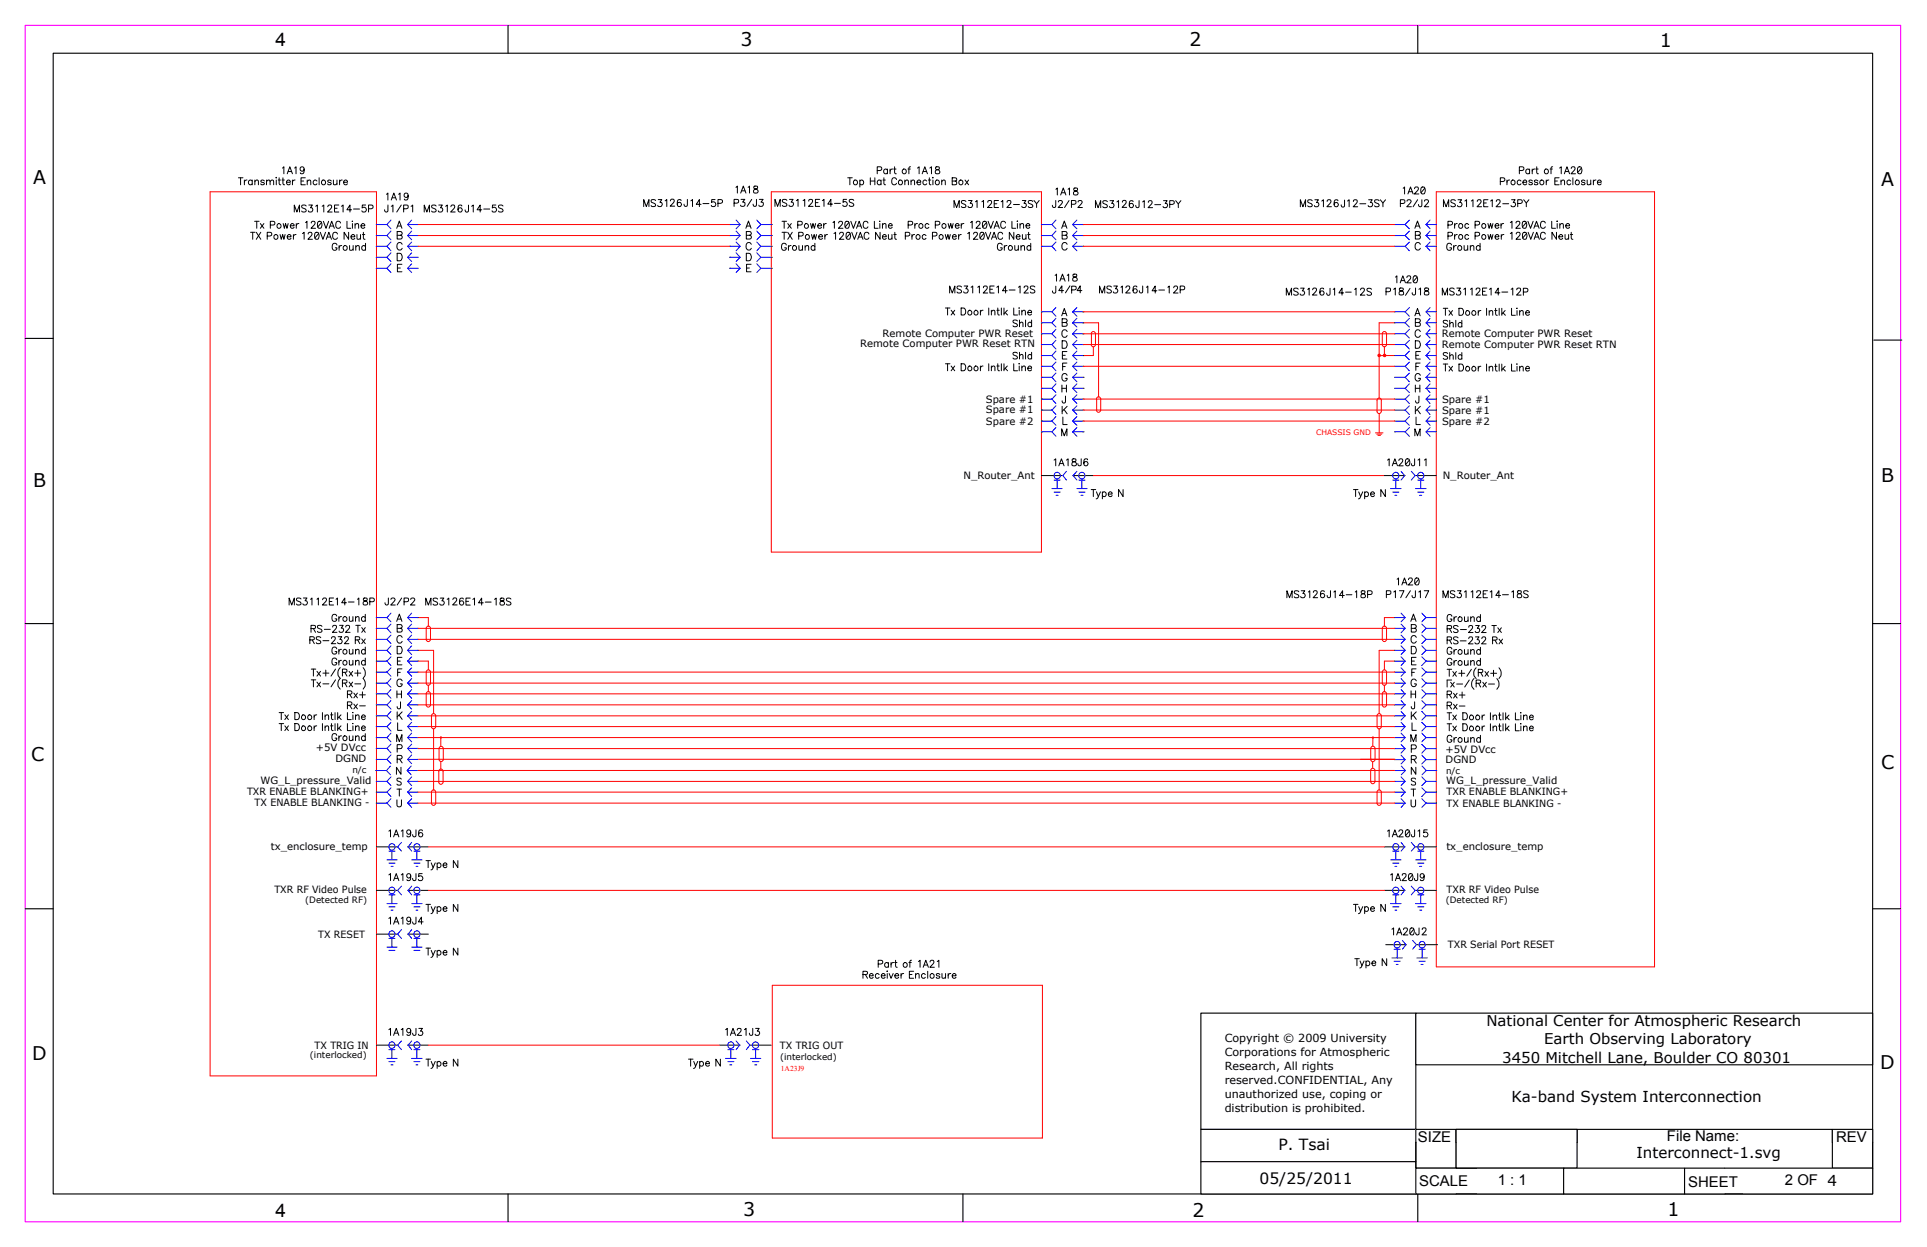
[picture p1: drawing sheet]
<svg xmlns="http://www.w3.org/2000/svg" width="432mm" height="279mm" viewBox="0 0 432 279" stroke-linecap="round" stroke-linejoin="round" font-family="sans-serif">
<defs><g id="words">
<g font-size="4.2">
<text x="61.7" y="10.3">4</text>
<text x="165.9" y="10.3">3</text>
<text x="266.5" y="10.3">2</text>
<text x="372" y="10.5">1</text>
<text x="7.4" y="41.3">A</text>
<text x="421.5" y="41.7">A</text>
<text x="7.4" y="109.1">B</text>
<text x="421.5" y="108">B</text>
<text x="7" y="170.5">C</text>
<text x="421.5" y="172.2">C</text>
<text x="7.2" y="237.5">D</text>
<text x="421.3" y="239.5">D</text>
<text x="61.7" y="272.7">4</text>
<text x="166.5" y="272.5">3</text>
<text x="267.2" y="272.7">2</text>
<text x="373.6" y="272.4">1</text>
</g>
<g font-size="3.5">
<text x="286.4" y="257.7">P. Tsai</text>
<text x="282.2" y="265.3">05/25/2011</text>
</g>
<g font-size="3.4">
<text x="338.7" y="246.9">Ka-band System Interconnection</text>
<text x="366.7" y="259.5">Interconnect-1.svg</text>
</g>
<g font-size="3.3">
<text x="333.1" y="229.8">National Center for Atmospheric Research</text>
<text x="346" y="234">Earth Observing Laboratory</text>
<text x="336.6" y="238.2">3450 Mitchell Lane, Boulder CO 80301</text>
<text x="317.7" y="255.9">SIZE</text>
<text x="373.5" y="255.7">File Name:</text>
<text x="411.5" y="255.9">REV</text>
<text x="318" y="265.8">SCALE</text>
<text x="335.6" y="265.6">1 : 1</text>
<text x="378.3" y="265.9">SHEET</text>
<text x="400" y="265.6">2 OF 4</text>
</g>
<g font-size="2.5">
<text x="274.4" y="233.5">Copyright © 2009 University</text>
<text x="274.4" y="236.6">Corporations for Atmospheric</text>
<text x="274.4" y="239.7">Research, All rights</text>
<text x="274.4" y="242.8">reserved.CONFIDENTIAL, Any</text>
<text x="274.4" y="246">unauthorized use, coping or</text>
<text x="274.4" y="249.1">distribution is prohibited.</text>
</g>
<g font-size="2.3">
<text x="192.7" y="77.8">Remote Computer PWR Reset RTN</text>
<text x="197.8" y="75.5">Remote Computer PWR Reset</text>
<text x="323.1" y="75.6">Remote Computer PWR Reset</text>
<text x="323.1" y="77.9">Remote Computer PWR Reset RTN</text>
<text x="220.9" y="90.3">Spare #1</text>
<text x="220.9" y="92.6">Spare #1</text>
<text x="220.9" y="95.1">Spare #2</text>
<text x="323.1" y="90.3">Spare #1</text>
<text x="323.1" y="92.7">Spare #1</text>
<text x="323.1" y="95.2">Spare #2</text>
<text x="215.9" y="107.2">N_Router_Ant</text>
<text x="323.3" y="107.3">N_Router_Ant</text>
<text x="70.8" y="168.3">+5V DVcc</text>
<text x="75.2" y="170.7">DGND</text>
<text x="323.9" y="168.7">+5V DVcc</text>
<text x="323.9" y="171">DGND</text>
<text x="58.3" y="175.6">WG_L_pressure_Valid</text>
<text x="324.1" y="175.6">WG_L_pressure_Valid</text>
<text x="60.7" y="190.5">tx_enclosure_temp</text>
<text x="324.1" y="190.4">tx_enclosure_temp</text>
</g>
<g font-size="2.2">
<text x="55.4" y="178.2">TXR ENABLE BLANKING+</text>
<text x="324.2" y="178.2">TXR ENABLE BLANKING+</text>
<text x="57.1" y="180.7">TX ENABLE BLANKING -</text>
<text x="324.2" y="180.7">TX ENABLE BLANKING -</text>
<text x="61.5" y="200.1">TXR RF Video Pulse</text>
<text x="324.2" y="200.2">TXR RF Video Pulse</text>
<text x="71.3" y="210.3">TX RESET</text>
<text x="324.5" y="212.3">TXR Serial Port RESET</text>
<text x="70.5" y="235">TX TRIG IN</text>
<text x="174.8" y="235">TX TRIG OUT</text>
</g>
<g font-size="2">
<text x="79" y="173.2">n/c</text>
<text x="324" y="173.4">n/c</text>
<text x="68.4" y="202.4">(Detected RF)</text>
<text x="324" y="202.4">(Detected RF)</text>
<text x="69.5" y="237">(interlocked)</text>
<text x="174.8" y="237.4">(interlocked)</text>
</g>
<g font-size="1.7" fill="#f00">
<text x="294.9" y="97.4">CHASSIS GND</text>
<text x="175" y="239.9">1A23J9</text>
</g>
</g></defs>
<path d="M5.6 5.7h420.3v268.1h-420.3z" fill="none" stroke="#f0f" stroke-width=".25"/>
<path d="M11.9 11.9h407.7v255.6h-407.7zM113.8 5.7v6.2M215.8 5.7v6.2M317.7 5.7v6.2M5.6 75.8h6.3M5.6 139.7h6.3M419.6 139.7h6.3M5.6 203.6h6.3M419.6 203.6h6.3M113.8 267.5v6.3M215.8 267.5v6.3M317.7 267.5v6.3" fill="none" stroke="#000" stroke-width=".25"/>
<g fill="#fff" stroke="#000" stroke-width=".25">
<path d="M269.1 227h48.2v26h-48.2z" fill-rule="evenodd"/>
<path d="M269.1 253h48.2v7.3h-48.2z" fill-rule="evenodd"/>
<path d="M269.1 260.3h48.2v7.2h-48.2z" fill-rule="evenodd"/>
<path d="M317.3 227h102.3v11.6h-102.3z" fill-rule="evenodd"/>
</g>
<path d="M317.3 253h9v2.9h-9z" fill-rule="evenodd" fill="#fff"/>
<path d="M317.3 255.9v-2.9h9v2.9" fill="none" stroke="#000" stroke-width=".25"/>
<path d="M326.3 253h27.1v2.9h-27.1z" fill-rule="evenodd" fill="#fff"/>
<path d="M326.3 255.9v-2.9h27.1v2.9" fill="none" stroke="#000" stroke-width=".25"/>
<path d="M353.4 253h57.2v2.9h-57.2z" fill-rule="evenodd" fill="#fff"/>
<path d="M353.4 255.9v-2.9h57.2v2.9" fill="none" stroke="#000" stroke-width=".25"/>
<path d="M410.6 253h9v2.9h-9z" fill-rule="evenodd" fill="#fff"/>
<path d="M317.3 255.9v5.8h9v-5.8M410.6 255.9v-2.9h9v2.9" fill="none" stroke="#000" stroke-width=".25"/>
<path d="M326.3 255.9h27.1v5.8h-27.1z" fill-rule="evenodd" fill="#fff"/>
<path d="M326.3 255.9v5.8h27.1v-5.8M410.6 255.9v5.8h9v-5.8" fill="none" stroke="#000" stroke-width=".25"/>
<path d="M317.3 261.7h9v5.8h-9z" fill-rule="evenodd" fill="#fff"/>
<path d="M326.3 261.7h-9v5.8h9" fill="none" stroke="#000" stroke-width=".25"/>
<path d="M331 261.7h19.4v5.8h-19.4z" fill-rule="evenodd" fill="#fff"/>
<path d="M326.3 261.7h24.1v5.8h-24.1" fill="none" stroke="#000" stroke-width=".25"/>
<path d="M350.4 261.7h27.1v5.8h-27.1z" fill-rule="evenodd" fill="#fff" stroke="#000" stroke-width=".25"/>
<path d="M377.5 261.7h9v5.8h-9z" fill-rule="evenodd" fill="#fff"/>
<path d="M386.5 261.7h-9v5.8h9" fill="none" stroke="#000" stroke-width=".25"/>
<path d="M390.5 261.7h29.1v5.8h-29.1z" fill-rule="evenodd" fill="#fff"/>
<path d="M386.5 261.7h33.1v5.8h-33.1" fill="none" stroke="#000" stroke-width=".25"/>
<path d="M326.3 253h27.1v2.9h-27.1z" fill-rule="evenodd" fill="#fff"/>
<path d="M419.9 76.2h6.3M326.3 255.9v-2.9h27.1v2.9" fill="none" stroke="#000" stroke-width=".25"/>
<g fill="none" stroke="#000" stroke-width=".22">
<path d="M53.4 39.8h1M53.9 39.8v1.6M61.9 39.7v.2zM62.5 39.8v1.3l.2 .2 .2 .1M63.3 37.6l.3-.2v1.5M63.4 39.8v1.3l.1 .2 .3 .1M64.4 38.9l.5-1.5 .6 1.5M64.6 38.4h.7M66 37.6l.3-.2v1.5M68.1 37.9v.3a.49 .49 0 0 1-.8 0 .49 .49 0 0 1 .2-.8h.2a.82 .82 0 0 1 .5 .8 .82 .82 0 0 1-.6 .7l-.3-.2M68.4 39.8h-.9v1.6h.9M71.5 39.8v1.6"/>
<path d="M190 39.8h1M190.4 39.8v1.6M195 39.8v1.6M196 39.8v1.6M196.6 38.2l.9-.2v-.5l-.9-.1v1.5M198.1 39.8v1.3l.1 .2 .2 .1M198.9 38.1a.48 .48 0 0 0-.7 0 .48 .48 0 0 0 0 .7 .48 .48 0 0 0 .7-.1M198.9 37.9v1M199.4 37.9v1M200 37.9l-.5 .2-.1 .3M200.2 37.9h.6M200.5 37.4v1.3l.1 .2h.2"/>
<path d="M203.4 37.9h.6M204 37.4h-.2l-.1 .2v1.3M205.6 37.6l.4-.2v1.5M206.6 38.9l.6-1.5 .6 1.5M206.9 38.4h.7M208.2 39.8v1.3l.2 .2 .2 .1M208.4 37.6l.3-.2v1.5M209 39.7v.2zM209.7 37.4v.5l.7 .2 .2 .3-.2 .5h-.5a.51 .51 0 0 1-.3-.6 .51 .51 0 0 1 .7-.3l.2-.4a.57 .57 0 0 0-.8-.2zM213.4 39.8l.9 .1v.6l-.3 .1 .3 .1v.6l-.9 .1zM340.5 38.2l.9-.2v-.5l-.9-.1v1.5M342.7 38.1a.48 .48 0 0 0-.7 0 .48 .48 0 0 0 0 .7 .48 .48 0 0 0 .7-.1"/>
<path d="M342.7 37.9v1M343.3 37.9v1M343.9 37.9l-.5 .2-.1 .3M344.1 37.9h.6M344.3 37.4v1.3l.2 .2h.2M347.3 37.9h.6M347.9 37.4h-.2l-.2 .2v1.3M349.4 39.8h-1v1.6h1M349.5 37.6l.3-.2v1.5M350.5 38.9l.6-1.5 .6 1.5M350.7 38.4h.8M352.1 37.8l.2-.4h.5l.1 .6-.9 .9h1"/>
<path d="M352.5 39.8v1.6M353.7 37.4a.48 .48 0 0 1 .7 .2l.1 .4a.79 .79 0 0 1-.4 .9h-.4l-.2-.2v-.7zM354.4 37.6l-.9 1.1M54.8 40.3v1.1M55.3 40.3l-.5 .3v.2M56.1 52h1.1M56.5 40.6a.48 .48 0 0 0-.7-.1 .48 .48 0 0 0 0 .7 .48 .48 0 0 0 .7 0M56.5 40.3v1.1M56.6 52v1.6M57.1 49.6h1M57.1 40.7l.4-.4 .4 .2v.9M57.1 40.3v1.1"/>
<path d="M57.4 52l1 1.6M57.5 49.6v1.6M58.3 50.1l.8 1.1M58.4 52l-1 1.6M59.1 50.1l-.8 1.1M59.2 40.6a.46 .46 0 0 0-.8 0l.8 .5-.3 .3-.4-.1-.1-.1M59.7 40.7l.4-.4 .4 .2v.9M59.7 40.3v1.1M59.9 52.9l.9-.2v-.5l-.9-.2v1.6M60.5 40.7l.4-.4 .4 .2v.9M60.6 50.4h.6a.42 .42 0 0 0 .4-.4 .42 .42 0 0 0-.4-.4h-.6v1.6M61.9 40.3v1.1"/>
<path d="M62.3 40.3h.6M62.8 52.6l.2 1 .3-1 .3 1 .3-1M63.2 40.3h.5M63.5 50.1l.2 1.1 .3-1.1 .3 1.1 .3-1.1M64.2 40.8h.9l-.1-.3a.48 .48 0 0 0-.7 .1 .48 .48 0 0 0 .1 .6 .48 .48 0 0 0 .7 0M64.4 53.1h.8v-.4a.48 .48 0 0 0-.7 .1 .48 .48 0 0 0 0 .7 .48 .48 0 0 0 .7-.1M65.1 50.6h.8v-.3a.48 .48 0 0 0-.7 0 .48 .48 0 0 0 0 .7 .48 .48 0 0 0 .7-.1M65.5 40.3v1.1M65.7 52.6v1M65.9 47.5v-1.6l.6 1.6 .6-1.6v1.6M66.1 40.3l-.5 .3-.1 .2M66.3 52.6l-.5 .2-.1 .3"/>
<path d="M66.4 50.1v1.1M67 50.1l-.4 .1-.2 .4M67.5 40.6h.5M67.8 52.3l.3-.3v1.6M68.5 49.9l.3-.3v1.6M68.6 46.2l-.4-.3-.5 .1v.6l.7 .2 .2 .5-.4 .2-.5-.1-.1-.1M68.8 40.7l.4-.4 .4 .2v.9M68.8 40.3v1.1M69.1 52.4l.2-.4 .5 .1 .1 .6-.9 .9h1M69.2 45.9h.8l-.4 .7h.2a.51 .51 0 0 1 .1 .8 .51 .51 0 0 1-.8-.2M69.7 50l.3-.4h.5v.6l-.8 1h1M70.7 52.1a.48 .48 0 0 1 .7 .2l.1 .4a.79 .79 0 0 1-.4 .9h-.4l-.2-.3v-.6z"/>
<path d="M70.7 46.2l.4-.3v1.6M71 40.6a.48 .48 0 0 0-.7-.1 .48 .48 0 0 0 0 .7 .48 .48 0 0 0 .7 0M71.3 49.6h.4a.84 .84 0 0 1 .3 1.3l-.1 .2-.2 .1-.4-.1-.1-.2-.1-.6zM71.4 52.3l-.9 1M71.8 52l.6 1.6 .5-1.6M72 49.9l-.8 1M72.2 46.2l.4-.3v1.6M72.5 49.6l.6 1.6 .5-1.6M73.1 53.6l.6-1.6 .6 1.6M73.3 53.1h.8M73.5 46.3l.2-.4 .5 .1 .1 .6-.9 .9h1M73.7 51.2l.6-1.6 .6 1.6"/>
<path d="M74 50.6h.7M74.2 40.6a.46 .46 0 0 0-.8 0l.8 .5-.3 .3-.4-.1-.1-.1M74.7 40.3l.1 1 .3 .1 .4-.3M75 46.7h.5M75.5 54.9a.55 .55 0 0 0-.6-.4 .55 .55 0 0 0-.5 .6v.4a.53 .53 0 0 0 .6 .6 .53 .53 0 0 0 .5-.6h-.4M75.5 40.3v1.1M75.6 52.4a.55 .55 0 0 0-.6-.4 .55 .55 0 0 0-.5 .7v.4a.55 .55 0 0 0 .5 .5 .55 .55 0 0 0 .6-.3M75.9 45.9h-.9v1.6h.9M76 55v1.1M76.1 40.3v1.1M76.3 50a.55 .55 0 0 0-.6-.4 .55 .55 0 0 0-.5 .6v.4a.55 .55 0 0 0 .5 .6 .55 .55 0 0 0 .6-.4M76.5 46.2l.4-.3v1.6"/>
<path d="M76.6 55l-.6 .2v.3M76.7 40.3l-.6 .3v.2M77 40.8h.9l-.1-.3a.48 .48 0 0 0-.7 .1 .48 .48 0 0 0 .1 .6 .48 .48 0 0 0 .7 0M77.7 49.6v1.6h.9M78.1 52v1.6l-1-1.6v1.6M78.3 55l.1 1 .4 .1 .3-.3M78.7 53.1h.8v-.4a.48 .48 0 0 0-.7 .1 .48 .48 0 0 0 0 .7 .48 .48 0 0 0 .7-.1M78.8 47h-1.1l.7-1.1v1.6M78.9 49.6h.1M79 50.1v1.1M79.1 55v1.1M79.2 46.8h1.4"/>
<path d="M79.6 50.4l.3-.3 .4 .1 .1 1M79.6 50.1v1.1M79.7 55.4l.4-.4 .4 .1v1M79.7 55v1.1M80 52.6v1h.4l.4-.3M80.8 52.6v1M80.9 50.6h.8v-.3a.48 .48 0 0 0-.7 0 .48 .48 0 0 0 .1 .7 .48 .48 0 0 0 .6-.1M81.2 52.6h.5M81.4 52v1.3l.1 .3h.3M81.9 55.2a.48 .48 0 0 0-.7 0 .48 .48 0 0 0 0 .7 .48 .48 0 0 0 .7 0M81.9 54.5v1.6M81.9 45.9h-.7l-.1 .7a.55 .55 0 0 1 .9 0 .55 .55 0 0 1-.1 .8 .55 .55 0 0 1-.8-.2"/>
<path d="M82.6 46.8l.9-.2v-.5l-.9-.2v1.6M84.3 52.8h.1M84.3 55.2h.1M84.3 57.6h.1M84.3 50.3h.1M86.6 43.5l.3-.2v1.5M86.9 45.9v1.5h-.6l-.1-.4M87.7 44.8l.6-1.5 .5 1.5M87.7 46.2l.3-.3v1.6M87.9 44.3h.7M88.9 51.2l.6-1.7 .6 1.7M89 51.9h1l.1 .5-.4 .3 .4 .3-.1 .5-1 .1z"/>
<path d="M89 56.8a.92 .92 0 0 1 1.1 .4 .92 .92 0 0 1-.3 1.2h-.8zM89 52.7h.7M89.1 50.6h.8M89.3 43.5l.3-.2v1.5M89.9 45.9l-1 1.6M90.1 59.2h-1v1.7h1M90.1 54.7a.61 .61 0 0 0-.7-.4 .61 .61 0 0 0-.5 .7v.4a.6 .6 0 0 0 .5 .6 .6 .6 0 0 0 .7-.4M90.4 46.8l1-.1v-.7l-1-.1v1.6M91.5 43.8l-.1 .2a.49 .49 0 0 1-.8 .1 .49 .49 0 0 1 .2-.8h.2a.86 .86 0 0 1 .5 .7 .86 .86 0 0 1-.5 .8h-.3l-.1-.2M92.1 46.2l.4-.3v1.6M93.6 52.8h.1M93.6 55.2h.1"/>
<path d="M93.6 57.6h.1M93.6 50.3h.1M163.5 52.8h.1M163.5 55.2h.1M163.5 57.6h.1M163.5 50.3h.1M164.5 45.5l.9-.1 .1-.6-1-.1v1.5M164.9 42l.3-.3v1.6M166 43.3l.6-1.6 .5 1.6M166 44.7h.9l-.5 .6a.52 .52 0 0 1 .5 .4 .52 .52 0 0 1-.4 .6 .52 .52 0 0 1-.6-.3M166.2 42.8h.7M167.1 51.2l.6-1.7 .6 1.7"/>
<path d="M167.2 51.9h1l.2 .5-.5 .3 .5 .3-.2 .5-1 .1zM167.2 56.8a.92 .92 0 0 1 1.1 .4 .92 .92 0 0 1-.3 1.2h-.8zM167.2 52.7h.7M167.3 50.6h.8M167.6 42l.3-.3v1.6M168.3 59.2h-1v1.7h1M168.4 54.7a.61 .61 0 0 0-.8-.4 .61 .61 0 0 0-.4 .7v.4a.6 .6 0 0 0 .5 .6 .6 .6 0 0 0 .7-.4M168.4 44.7l-1 1.5M169 41.7v.5l.7 .3a.41 .41 0 0 1 .2 .4 .41 .41 0 0 1-.4 .4h-.3a.51 .51 0 0 1-.3-.7 .51 .51 0 0 1 .6-.3l.3-.4a.57 .57 0 0 0-.8-.2zM169.5 44.7v1.4l-.6 .1-.1-.5M170.1 44.7h.9l-.5 .6a.52 .52 0 0 1 .5 .4 .52 .52 0 0 1-.4 .6 .52 .52 0 0 1-.6-.3M172.8 52.8h.1"/>
<path d="M172.8 55.2h.1M172.8 57.6h.1M172.8 50.3h.1M173.7 46.2v-1.5l.5 1.5 .6-1.5v1.5M175.2 52h1M175.2 49.6h1M175.7 49.6v1.6M175.7 52v1.6M176.2 54.9a.55 .55 0 0 0-.6-.4 .55 .55 0 0 0-.5 .6v.4a.53 .53 0 0 0 .6 .6 .53 .53 0 0 0 .5-.6h-.4M176.3 44.9l-.4-.2h-.5v.6l.8 .3 .1 .4-.4 .2h-.5l-.1-.2M176.5 52l1 1.6M176.5 50.1l.8 1.1"/>
<path d="M176.7 55v1.1M176.9 44.7h.8l-.4 .6h.2a.51 .51 0 0 1 .1 .8 .51 .51 0 0 1-.8-.1M177.3 55l-.6 .2v.3M177.3 50.1l-.8 1.1M177.5 52l-1 1.6M178.5 45l.3-.3v1.5M178.8 50.4h.6a.42 .42 0 0 0 .4-.4 .42 .42 0 0 0-.4-.4h-.6v1.6M179 52.9l.9-.2v-.5l-.9-.2v1.6M179 55l.1 1 .3 .1 .4-.3M179.8 55v1.1M179.9 45l.4-.3v1.5M180.4 55.4l.4-.4 .4 .1v1"/>
<path d="M180.4 55v1.1M181.2 45.1l.1-.3 .2-.1 .5 .1v.5l-.8 .9h1M181.6 50.1l.3 1.1 .3-1.1 .3 1.1 .3-1.1M181.8 52.6l.3 1 .3-1 .3 1 .3-1M182.6 55.2a.48 .48 0 0 0-.7 0 .48 .48 0 0 0 0 .7 .48 .48 0 0 0 .7 0M182.6 54.5v1.6M182.7 45.4h.6M183.2 50.6h.9l-.1-.3a.48 .48 0 0 0-.6 0 .48 .48 0 0 0 0 .7 .48 .48 0 0 0 .7-.1M183.4 53.1h.9l-.1-.4a.48 .48 0 0 0-.6 .1 .48 .48 0 0 0 0 .7 .48 .48 0 0 0 .7-.1M183.7 44.7h-1v1.5h1M184.3 45l.3-.3v1.5M184.6 50.1v1.1"/>
<path d="M184.8 52.6v1M185.2 50.1l-.4 .1-.2 .4M185.4 52.6l-.5 .2-.1 .3M186.6 45.7h-1.1l.7-1v1.5M186.6 49.9l.4-.3v1.6M186.9 52.3l.3-.3v1.6M187 45.6h1.3M187.9 50l.3-.4h.5v.6l-.8 1h1M188.1 52.4l.3-.4 .5 .1v.6l-.8 .9h1M189.5 49.6h.3a.84 .84 0 0 1 .4 1.3l-.1 .2-.3 .1-.3-.1-.1-.2-.1-.6zM189.7 44.7h-.7l-.1 .6a.55 .55 0 0 1 .8 0 .55 .55 0 0 1 0 .8 .55 .55 0 0 1-.8-.1M189.8 52.1a.48 .48 0 0 1 .7 .2l.1 .4a.79 .79 0 0 1-.4 .9h-.4l-.2-.3v-.6z"/>
<path d="M190.2 49.9l-.8 1M190.5 52.3l-.9 1M190.6 49.6l.6 1.6 .6-1.6M190.9 52l.5 1.6 .6-1.6M191.3 44.9l-.4-.2h-.5v.6l.7 .3 .2 .4-.4 .2h-.5l-.1-.2M191.9 51.2l.6-1.6 .6 1.6M192.1 50.6h.8M192.2 53.6l.6-1.6 .6 1.6M192.4 53.1h.8M192.7 40.6a.48 .48 0 0 1 .7-.1 .48 .48 0 0 1 0 .7 .48 .48 0 0 1-.7 0M192.7 40.3v1.6M194.5 50a.55 .55 0 0 0-.7-.4 .55 .55 0 0 0-.4 .6v.4a.55 .55 0 0 0 .5 .6 .55 .55 0 0 0 .6-.4"/>
<path d="M194.7 52.4a.55 .55 0 0 0-.6-.4 .55 .55 0 0 0-.5 .7v.4a.55 .55 0 0 0 .5 .5 .55 .55 0 0 0 .6-.3M195 40.6h1M195.9 49.6v1.6h.9M197.1 49.6h.1M197.2 50.1v1.1M197.2 52v1.6l-1-1.6v1.6M197.4 40.6a.48 .48 0 0 0-.7-.1 .48 .48 0 0 0 0 .7 .48 .48 0 0 0 .7 0M197.4 40.3v1.1M197.7 53.1h.9l-.1-.4a.48 .48 0 0 0-.6 .1 .48 .48 0 0 0 0 .7 .48 .48 0 0 0 .7-.1M197.7 50.4l.4-.3 .4 .1v1M197.7 50.1v1.1M197.8 40.3h.6"/>
<path d="M199.1 52.6v1h.4l.4-.3M199.1 50.6h.8v-.3a.48 .48 0 0 0-.7 0 .48 .48 0 0 0 0 .7 .48 .48 0 0 0 .7-.1M199.9 52.6v1M200.3 52.6h.5M200.5 52v1.3l.1 .3h.3M200.9 40.2a.55 .55 0 0 0-.7-.4 .55 .55 0 0 0-.4 .7v.3a.55 .55 0 0 0 .5 .6 .55 .55 0 0 0 .6-.3M202.8 40.7l.3-.4 .4 .2 .1 .9M202.8 40.3v1.1M202.9 52.9l.9-.2v-.5l-.9-.2v1.6M203.5 50.4l1-.1v-.6l-1-.1v1.6M204.1 40.7l.4-.4 .4 .2v.9M204.1 40.3v1.1"/>
<path d="M204.4 52.6v1M204.9 52.6l-.5 .2v.3M205 50.1v1.1M205.5 40.8h.8v-.3a.48 .48 0 0 0-.7 .1 .48 .48 0 0 0 0 .6 .48 .48 0 0 0 .7 0M205.6 50.1l-.6 .2v.3M207.5 52.8a.48 .48 0 0 0-.7-.1 .48 .48 0 0 0 0 .7 .48 .48 0 0 0 .7 0M207.7 40.6a.48 .48 0 0 0-.7-.1 .48 .48 0 0 0 0 .7 .48 .48 0 0 0 .7 0M208 40.3h.6M208.1 50.3a.48 .48 0 0 0-.7 0 .48 .48 0 0 0 0 .7 .48 .48 0 0 0 .7-.1M208.9 52.9l1-.2v-.5l-1-.2v1.6M209 40.3v1.1M209.6 50.4l.9-.1v-.6l-.9-.1v1.6"/>
<path d="M211 40.7l.4-.4 .4 .2v.9M211 40.3v1.1M211.8 52.6l.3 1 .3-1 .3 1 .2-1M212.5 50.1l.2 1.1 .3-1.1 .3 1.1 .3-1.1M213.4 40.6h.6M213.4 53.1h.9l-.1-.4a.48 .48 0 0 0-.7 .1 .48 .48 0 0 0 .1 .7 .48 .48 0 0 0 .7-.1M214.1 50.6h.8v-.3a.48 .48 0 0 0-.7 0 .48 .48 0 0 0 0 .7 .48 .48 0 0 0 .7-.1M214.8 52.6v1M215.4 52.6l-.5 .2-.1 .3M215.4 50.1v1.1M216 50.1l-.6 .2v.3M216.2 40.3l.8 1.1"/>
<path d="M216.8 52.3l.4-.3v1.6M217 40.3l-.8 1.1M217.5 49.9l.3-.3v1.6M218.2 52.4l.2-.4 .5 .1 .1 .6-.9 .9h1M218.8 50l.2-.4h.5l.1 .6-.9 1h1M219.8 52.1a.48 .48 0 0 1 .7 .2l.1 .4a.79 .79 0 0 1-.5 .9h-.3l-.2-.3v-.6zM220.4 49.6a.48 .48 0 0 1 .6 .3l.2 .4a.7 .7 0 0 1-.6 .9l-.4-.3-.1-.6zM220.5 52.3l-.9 1M220.8 52l.6 1.6 .6-1.6M221 49.9l-.8 1M221.4 49.6l.6 1.6 .6-1.6M222.2 53.6l.6-1.6 .5 1.6"/>
<path d="M222.4 53.1h.7M222.8 51.2l.5-1.6 .6 1.6M223 50.6h.7M224.6 54.9a.55 .55 0 0 0-.7-.4 .55 .55 0 0 0-.4 .6v.4a.53 .53 0 0 0 .5 .6 .53 .53 0 0 0 .6-.6h-.4M224.7 52.4a.55 .55 0 0 0-.7-.4 .55 .55 0 0 0-.4 .7v.4a.55 .55 0 0 0 .4 .5 .55 .55 0 0 0 .7-.3M225 55v1.1M225.3 50a.55 .55 0 0 0-.6-.4 .55 .55 0 0 0-.5 .6v.4a.55 .55 0 0 0 .5 .6 .55 .55 0 0 0 .6-.4M225.6 55l-.5 .2-.1 .3M226.8 49.6v1.6h.8M227.2 52v1.6l-1-1.6v1.6M227.4 55v1l.4 .1 .4-.3M227.7 53.1h.9l-.1-.4a.48 .48 0 0 0-.7 .1 .48 .48 0 0 0 .1 .7 .48 .48 0 0 0 .7-.1"/>
<path d="M228 49.5v.1zM228 50.1v1.1M228.2 55v1.1M228.6 50.4l.3-.3 .4 .1 .1 1M228.6 50.1v1.1M228.8 55.4l.4-.4 .3 .1 .1 1M228.8 55v1.1M229.1 52.6l.1 1h.3l.4-.3M229.9 50.6h.9l-.1-.3a.48 .48 0 0 0-.7 0 .48 .48 0 0 0 .1 .7 .48 .48 0 0 0 .7-.1M229.9 52.6v1M230.3 52.6h.5M230.5 52v1.3l.1 .3h.3"/>
<path d="M231 55.2a.48 .48 0 0 0-.7 0 .48 .48 0 0 0 0 .7 .48 .48 0 0 0 .7 0M231 54.5v1.6M233.4 52.8h.1M233.4 55.2h.1M233.4 50.3h.1M237.9 51.2l.6-1.7 .6 1.7M238 51.9h1l.1 .5-.4 .3 .4 .3-.1 .5-1 .1zM238 52.7h.7M238.1 50.6h.8M239.1 54.7a.61 .61 0 0 0-.7-.4 .61 .61 0 0 0-.4 .7v.4a.6 .6 0 0 0 .4 .6 .6 .6 0 0 0 .7-.4M242.7 52.8h.1M242.7 55.2h.1"/>
<path d="M242.7 50.3h.1M312.5 52.8h.1M312.5 55.2h.1M312.5 50.3h.1M317 51.2l.6-1.7 .6 1.7M317.1 51.9h1l.2 .5-.5 .3 .5 .3-.2 .5-1 .1zM317.1 52.7h.7M317.3 50.6h.7M318.3 54.7a.61 .61 0 0 0-.7-.4 .61 .61 0 0 0-.5 .7v.4a.6 .6 0 0 0 .5 .6 .6 .6 0 0 0 .7-.4M321.8 52.8h.1M321.8 55.2h.1M321.8 50.3h.1"/>
<path d="M324.5 52.9l.9-.2v-.5l-.9-.2v1.6M324.5 50.4l.9-.1v-.6l-.9-.1v1.6M325.3 54.9a.55 .55 0 0 0-.7-.4 .55 .55 0 0 0-.4 .6v.4a.53 .53 0 0 0 .5 .6 .53 .53 0 0 0 .6-.6h-.4M325.7 55v1.1M325.9 50.1v1.1M325.9 52.6v1M326.3 55l-.5 .2-.1 .3M326.5 52.6l-.5 .2-.1 .3M326.5 50.1l-.5 .2-.1 .3M328.1 55v1l.4 .1 .4-.3M328.9 55v1.1M329.1 52.8a.48 .48 0 0 0-.7-.1 .48 .48 0 0 0 0 .7 .48 .48 0 0 0 .7 0"/>
<path d="M329.1 50.3a.48 .48 0 0 0-.7 0 .48 .48 0 0 0 0 .7 .48 .48 0 0 0 .7-.1M329.5 55.4l.3-.4 .4 .1 .1 1M329.5 55v1.1M330.5 52.9l1-.2v-.5l-1-.2v1.6M330.5 50.4l1-.1v-.6l-1-.1v1.6M331.7 55.2a.48 .48 0 0 0-.7 0 .48 .48 0 0 0 0 .7 .48 .48 0 0 0 .7 0M331.7 54.5v1.6M333.4 52.6l.3 1 .3-1 .3 1 .2-1M333.4 50.1l.3 1.1 .3-1.1 .3 1.1 .2-1.1M335 53.1h.9l-.1-.4a.48 .48 0 0 0-.7 .1 .48 .48 0 0 0 .1 .7 .48 .48 0 0 0 .7-.1M335 50.6h.9l-.1-.3a.48 .48 0 0 0-.7 0 .48 .48 0 0 0 .1 .7 .48 .48 0 0 0 .7-.1M336.2 40.7l.9-.2v-.5l-.9-.2v1.6"/>
<path d="M336.3 50.1v1.1M336.4 52.6v1M336.9 50.1l-.5 .2-.1 .3M337 52.6l-.5 .2-.1 .3M337.7 40.3v1.1M338.3 40.3l-.6 .3v.2M338.4 52.3l.4-.3v1.6M338.4 49.9l.4-.3v1.6M339.7 50l.3-.4h.5v.6l-.8 1h1M339.8 52.4l.2-.4 .5 .1 .1 .6-.9 .9h1M340.8 40.6a.48 .48 0 0 0-.7-.1 .48 .48 0 0 0 0 .7 .48 .48 0 0 0 .7 0M341.3 40.8h.8v-.3a.48 .48 0 0 0-.7 .1 .48 .48 0 0 0 0 .6 .48 .48 0 0 0 .7 0"/>
<path d="M341.3 49.6a.48 .48 0 0 1 .7 .3l.1 .4a.7 .7 0 0 1-.6 .9l-.4-.3v-.6zM341.4 52.1a.48 .48 0 0 1 .7 .2l.1 .4a.79 .79 0 0 1-.5 .9h-.3l-.2-.3-.1-.6zM342 49.9l-.9 1M342.1 52.3l-.9 1M342.4 49.6l.6 1.6 .5-1.6M342.4 52l.6 1.6 .6-1.6M343.4 40.6a.46 .46 0 0 0-.8 0l.8 .5-.3 .3-.5-.1v-.1M343.7 51.2l.6-1.6 .6 1.6M343.8 53.6l.5-1.6 .6 1.6M343.9 50.6h.8M344 53.1h.7M344.6 40.6a.46 .46 0 0 0-.8 0l.8 .5-.3 .3-.4-.1-.1-.1"/>
<path d="M346.3 52.4a.55 .55 0 0 0-.7-.4 .55 .55 0 0 0-.4 .7v.4a.55 .55 0 0 0 .4 .5 .55 .55 0 0 0 .7-.3M346.3 50a.55 .55 0 0 0-.7-.4 .55 .55 0 0 0-.4 .6v.4a.55 .55 0 0 0 .4 .6 .55 .55 0 0 0 .7-.4M346.5 40.3v1.1M347.1 40.3l-.6 .3v.2M347.7 49.6v1.6h.9M348.4 40.6h.6M348.8 52v1.6l-1-1.6v1.6M348.9 49.5v.1zM348.9 50.1v1.1M349.3 53.1h.9l-.1-.4a.48 .48 0 0 0-.7 .1 .48 .48 0 0 0 .1 .7 .48 .48 0 0 0 .7-.1M349.5 50.4l.4-.3 .4 .1v1M349.5 50.1v1.1"/>
<path d="M349.8 40.7l.4-.4 .3 .2 .1 .9M349.8 40.3v1.1M350.7 52.6v1h.4l.4-.3M350.9 50.6h.8v-.3a.48 .48 0 0 0-.7 0 .48 .48 0 0 0 0 .7 .48 .48 0 0 0 .7-.1M351.5 52.6v1M351.9 52.6h.5M352 40.6a.48 .48 0 0 0-.7-.1 .48 .48 0 0 0 0 .7 .48 .48 0 0 0 .7 0M352.1 52v1.3l.1 .3h.3M355.2 40.6a.46 .46 0 0 0-.8 0l.8 .5-.3 .3-.5-.1v-.1M355.7 40.3v1l.4 .1 .4-.3M356.5 40.3v1.1M357 40.3v1.1"/>
<path d="M357.6 40.3l-.5 .3-.1 .2M357.9 40.8h.9l-.1-.3a.48 .48 0 0 0-.6 .1 .48 .48 0 0 0 0 .6 .48 .48 0 0 0 .7 0M84.3 60.1h.1M89.1 60.1h.6M93.6 60.1h.1M163.5 60.1h.1M167.3 60.1h.6M172.8 60.1h.1M233.4 74.8h.1M233.4 77.2h.1M233.4 69.9h.1M233.4 79.7h.1"/>
<path d="M233.4 72.3h.1M237.9 70.8l.6-1.7 .6 1.7M238 76.4a.92 .92 0 0 1 1.1 .4 .92 .92 0 0 1-.3 1.2h-.8zM238 71.4l1 .1 .1 .4-.4 .4 .4 .3-.1 .5h-1zM238 72.3h.7M238.1 79.6h.6M238.1 70.3h.8M239.1 78.8h-1v1.6h1M239.1 74.3a.61 .61 0 0 0-.7-.4 .61 .61 0 0 0-.4 .7v.4a.6 .6 0 0 0 .4 .6 .6 .6 0 0 0 .7-.4M242.7 74.8h.1M242.7 77.2h.1M242.7 69.9h.1"/>
<path d="M242.7 79.7h.1M242.7 72.3h.1M312.5 74.8h.1M312.5 77.2h.1M312.5 69.9h.1M312.5 79.7h.1M312.5 72.3h.1M317 70.8l.6-1.7 .6 1.7M317.1 76.4a.92 .92 0 0 1 1.1 .4 .92 .92 0 0 1-.3 1.2h-.8zM317.1 71.4l1 .1 .2 .4-.5 .4 .5 .3-.2 .5h-1zM317.1 72.3h.7M317.3 70.3h.7"/>
<path d="M317.3 79.6h.6M318.3 74.3a.61 .61 0 0 0-.7-.4 .61 .61 0 0 0-.5 .7v.4a.6 .6 0 0 0 .5 .6 .6 .6 0 0 0 .7-.4M318.3 78.8h-1v1.6h1M321.8 74.8h.1M321.8 77.2h.1M321.8 69.9h.1M321.8 79.7h.1M321.8 72.3h.1M323.4 69.1h1M323.9 69.1v1.5M324.7 69.6l.8 1M325.5 69.6l-.8 1"/>
<path d="M326.9 69.1a.81 .81 0 0 1 1.1 .8 .81 .81 0 0 1-1.1 .7zM331.2 69.6v1M331.8 69.6l-.3 .1-.3 .4M333.1 69.1v1.5M333.7 69.9l.4-.3 .3 .1 .1 .9M333.7 69.6v1M334.9 69.6h.6M335.1 69.1v1.3l.1 .2h.3M335.9 69.1v1.5M336.5 69.1v1.5M336.8 70.1l.5 .5M337.3 69.6l-.8 .8"/>
<path d="M338.7 69.1v1.5h.9M339.9 69.1h.1M339.9 69.6v1M340.5 69.9l.4-.3 .4 .1v.9M340.5 69.6v1M341.9 70.1h.8v-.4a.48 .48 0 0 0-.7 .1 .48 .48 0 0 0 0 .7 .48 .48 0 0 0 .7-.1M233.4 96.8h.1M233.4 89.4h.1M233.4 91.9h.1M233.4 82.1h.1M233.4 84.5h.1M233.4 94.3h.1"/>
<path d="M233.4 87h.1M237.9 97.6v-1.5l.6 1.5 .6-1.5v1.5M238 87h1M238 86.3v1.5M238 91v1.7M238.1 82.1h.6M238.2 93.4v1.7h.9M238.4 91.8l.7 .9M238.8 88.7l-.1 1.5-.5 .1-.2-.5M239 86.3v1.5M239.1 81.3h-1v1.7M239.1 84.1a.61 .61 0 0 0-.7-.4 .61 .61 0 0 0-.4 .7v.4a.59 .59 0 0 0 .5 .6 .59 .59 0 0 0 .6-.6h-.4"/>
<path d="M239.1 91l-1.1 1.2M242.7 96.8h.1M242.7 89.4h.1M242.7 91.9h.1M242.7 82.1h.1M242.7 84.5h.1M242.7 94.3h.1M242.7 87h.1M312.5 87h.1M312.5 96.8h.1M312.5 89.4h.1M312.5 91.9h.1"/>
<path d="M312.5 82.1h.1M312.5 84.5h.1M312.5 94.3h.1M317 97.6v-1.5l.6 1.5 .6-1.5v1.5M317.1 86.3v1.5M317.1 91v1.7M317.1 87h1.1M317.3 82.1h.5M317.3 93.4v1.7h1M317.6 91.8l.7 .9M317.9 88.7v1.5l-.5 .1-.2-.5M318.2 86.3v1.5"/>
<path d="M318.2 81.3h-.9v1.7M318.3 84.1a.61 .61 0 0 0-.7-.4 .61 .61 0 0 0-.5 .7v.4a.59 .59 0 0 0 .6 .6 .59 .59 0 0 0 .6-.6h-.5M318.3 91l-1.2 1.2M321.8 87h.1M321.8 96.8h.1M321.8 89.4h.1M321.8 91.9h.1M321.8 82.1h.1M321.8 84.5h.1M321.8 94.3h.1M323.4 81.6h1M323.9 81.6v1.5"/>
<path d="M324.7 82.1l.8 1M325.5 82.1l-.8 1M326.9 81.6a.81 .81 0 0 1 1.1 .8 .81 .81 0 0 1-1.1 .7zM331.2 82.1v1M331.8 82.1l-.3 .1-.3 .4M333.1 81.6v1.5M333.7 82.4l.4-.3 .3 .1 .1 .9M333.7 82.1v1M334.9 82.1h.6M335.1 81.6v1.3l.1 .2h.3M335.9 81.6v1.5M336.5 81.6v1.5"/>
<path d="M336.8 82.6l.5 .5M337.3 82.1l-.8 .8M338.7 81.6v1.5h.9M339.9 81.6h.1M339.9 82.1v1M340.5 82.4l.4-.3 .4 .1v.9M340.5 82.1v1M341.9 82.6h.8v-.4a.48 .48 0 0 0-.7 .1 .48 .48 0 0 0 0 .7 .48 .48 0 0 0 .7-.1M233.4 106.6h4.6M236.2 103.1l.4-.3v1.6M237.3 104.4l.5-1.6 .6 1.6M237.5 103.9h.7"/>
<path d="M239 103.1l.3-.3v1.6M240.3 102.9l-.1 .3 .3 .2a.58 .58 0 0 1 .6 .2 .58 .58 0 0 1 0 .7l-.6 .1a.51 .51 0 0 1-.3-.7 .51 .51 0 0 1 .7-.3l.2-.4a.57 .57 0 0 0-.8-.1zM240.4 106.6h4.6M242.3 102.8l-.1 1.5h-.5l-.2-.4M243.7 103v-.1l-.4-.1a.84 .84 0 0 0-.5 .8 .84 .84 0 0 0 .6 .8 .47 .47 0 0 0 .4-.5 .47 .47 0 0 0-.5-.5 .47 .47 0 0 0-.4 .5M244.5 109.7h1M245 109.7v1.6M245.7 110.2l.4 1.1-.1 .2-.4 .3M246.6 110.2l-.5 1.1M247 110.4a.48 .48 0 0 1 .7 0 .48 .48 0 0 1 0 .7 .48 .48 0 0 1-.7-.1M247 110.2v1.6M248.4 110.7h.8v-.3a.48 .48 0 0 0-.7 0 .48 .48 0 0 0 0 .7 .48 .48 0 0 0 .7-.1"/>
<path d="M251.7 109.7v1.6l-1.1-1.6v1.6M303.3 109.7h1M303.8 109.7v1.6M304.5 110.2l.4 1.1-.1 .2-.4 .3M305.4 110.2l-.5 1.1M305.8 110.4a.48 .48 0 0 1 .7 0 .48 .48 0 0 1 0 .7 .48 .48 0 0 1-.7-.1M305.8 110.2v1.6M307.1 110.7h.9l-.1-.3a.48 .48 0 0 0-.7 0 .48 .48 0 0 0 .1 .7 .48 .48 0 0 0 .7-.1M310.2 106.6h4.7M310.4 109.7v1.6l-1-1.6v1.6M310.9 103.1l.4-.3v1.6M312 104.4l.6-1.6 .5 1.6"/>
<path d="M312.2 103.9h.7M313.5 103.2l.2-.4 .5 .1 .1 .5-.9 1h1M315.1 102.9a.48 .48 0 0 1 .7 .2l.1 .4a.79 .79 0 0 1-.4 .9l-.4-.1-.1-.2-.1-.6zM315.8 103.1l-.8 1M317 102.8l-.1 1.5h-.5l-.2-.4M317.2 106.6h4.6M317.7 103.1l.4-.3v1.6M319.2 103.1l.3-.3v1.6M64.8 135.6v-1.6l.6 1.6 .6-1.6v1.6M67.4 134.2l-.3-.2h-.6v.6l.8 .3 .1 .4-.3 .3-.6-.1-.1-.2M68 134h.8l-.4 .6a.5 .5 0 0 1 .3 .8 .5 .5 0 0 1-.8-.1M69.6 134.3l.3-.3v1.6"/>
<path d="M71 134.3l.3-.3v1.6M72.3 134.4l.3-.4h.4l.1 .6-.9 1h1.1M73.8 134.8h.6M74.8 134h-1v1.6h1M75.3 134.3l.3-.3v1.6M75.5 138a.55 .55 0 0 0-.7-.4 .55 .55 0 0 0-.4 .7v.4a.53 .53 0 0 0 .5 .5 .53 .53 0 0 0 .6-.5h-.4M75.9 138.2v1M76.5 138.2l-.5 .2-.1 .3M77.6 135.1h-1l.7-1.1v1.6M78.1 134.9h1.2M78.3 138.2v1h.4l.4-.3M79.1 138.2v1"/>
<path d="M79.7 138.5l.3-.3 .4 .1 .1 .9M79.7 138.2v1M80.1 134.3l.3-.3v1.6M81.5 134v.5l.7 .3a.41 .41 0 0 1 .2 .4 .41 .41 0 0 1-.4 .4h-.3a.51 .51 0 0 1-.3-.7 .51 .51 0 0 1 .7-.3l.2-.4a.57 .57 0 0 0-.8-.2zM81.9 138.4a.48 .48 0 0 0-.7-.1 .48 .48 0 0 0 0 .7 .48 .48 0 0 0 .7 0M81.9 137.6v1.6M82.9 134.8h.6a.42 .42 0 0 0 .4-.4 .42 .42 0 0 0-.4-.4h-.6v1.6M84.3 138.4h.1M87 134v1.4l-.6 .1-.1-.4M87.6 134.3a.46 .46 0 0 1 .5-.3 .46 .46 0 0 1 .4 .4l-.9 1.2h1M88.9 139.2l.6-1.6 .6 1.6M89 139.9l1 .1 .1 .4-.4 .4 .4 .3-.1 .5h-1z"/>
<path d="M89.1 138.7h.8M90 134l-1 1.6M90.5 134.8l.9-.1 .1-.6-1-.1v1.6M92 134.3a.46 .46 0 0 1 .5-.3 .46 .46 0 0 1 .4 .4l-.9 1.2h1M93.6 138.4h.1M312.5 138.4h.1M316.1 139.2l.6-1.6 .6 1.6M316.2 139.9l1 .1 .2 .4-.5 .4 .5 .3-.2 .5h-1zM316.3 138.7h.8M321.8 138.4h.1M325.3 138.1a.55 .55 0 0 0-.6-.4 .55 .55 0 0 0-.4 .6v.4a.53 .53 0 0 0 .5 .6 .53 .53 0 0 0 .5-.6h-.3M325.8 138.2v1.1"/>
<path d="M326.4 138.2l-.5 .2-.1 .3M328.2 138.2v1l.4 .1 .4-.3M329 138.2v1.1M329.5 138.5l.4-.3 .4 .1v1M329.5 138.2v1.1M331.7 138.4a.48 .48 0 0 0-.7 0 .48 .48 0 0 0 0 .7 .48 .48 0 0 0 .7-.1M331.7 137.7v1.6M62.5 159.7h1.1M63 159.7v1.5M66.1 159.7a.81 .81 0 0 1 1 .7 .81 .81 0 0 1-1 .8zM69.4 143.4l1-.1v-.5l-1-.1v1.5M69.7 140.8l1-.1v-.5l-1-.1v1.6"/>
<path d="M69.7 149.9h1.1M69.7 152.3h1.1M70 143.4l.4 .8M70.2 140.8l.5 .9M70.2 149.9v1.6M70.2 152.3v1.6M71 150.4l.8 1.1M71 152.8l.8 1.1M71.8 150.4l-.8 1.1M71.8 152.8l-.8 1.1M71.9 142.9l-.4-.2h-.5v.6l.7 .3 .2 .4-.4 .2h-.5l-.1-.2M72.1 140.3l-.3-.2-.6 .1v.5l.8 .3 .1 .5-.3 .2-.6-.1-.1-.1"/>
<path d="M72.3 159.7v1.5M72.4 143.6h1.3M72.4 150.8h1.3M72.4 153.2h1.3M72.7 141h1.3M73 150.1v1.4M74.3 143l.2-.3h.5l.1 .6-.9 .9h1M74.3 159.7v1.3l.1 .2h.3M74.5 140.5l.1-.3 .2-.1 .5 .1v.5l-.8 1h1M75.1 159.7v1.5M75.2 149.9l-1 1.6M75.2 152.3l-1 1.6"/>
<path d="M75.5 147.8a.55 .55 0 0 0-.7-.3 .55 .55 0 0 0-.4 .6v.4a.53 .53 0 0 0 .5 .5 .53 .53 0 0 0 .6-.5h-.4M75.5 145.4a.55 .55 0 0 0-.7-.4 .55 .55 0 0 0-.4 .6v.4a.53 .53 0 0 0 .5 .6 .53 .53 0 0 0 .6-.6h-.4M75.7 159.7v1.5M75.8 142.7h.8l-.5 .6h.3a.51 .51 0 0 1 .1 .8 .51 .51 0 0 1-.8-.2M75.9 145.5v1.1M75.9 148v1M76.1 140.1h.8l-.4 .6h.2a.51 .51 0 0 1 .1 .9 .51 .51 0 0 1-.8-.2M76.3 149.6a1.61 1.61 0 0 0 0 2.4 1.61 1.61 0 0 0 0 2.4M76.5 148l-.5 .2-.1 .3M76.5 145.5l-.5 .2-.1 .3M76.7 150.6l1-.1v-.5l-1-.1v1.6M76.7 153.1l1-.2v-.5l-1-.1v1.6"/>
<path d="M77.2 143l.3-.3h.5v.6l-.8 .9h1M77.3 150.6l.4 .9M77.3 153.1l.4 .8M77.5 140.5v-.3l.2-.1 .6 .1v.5l-.9 1h1M77.9 158l.9-.1v-.5l-.9-.1v1.5M77.9 155.6l.9-.2v-.4l-.9-.2v1.6M77.9 159.7v1.5h.8M78.2 150.4l.8 1.1M78.2 152.8l.8 1.1M78.3 148v1h.4l.4-.3M78.3 145.5v1l.4 .1 .4-.3M78.3 158l.6 .8"/>
<path d="M78.3 155.6l.6 .8M79 150.4l-.8 1.1M79 152.8l-.8 1.1M79.1 159.6v.1zM79.1 145.5v1.1M79.1 148v1M79.3 157.8l.8 1M79.3 155.3l.8 1.1M79.5 150.8h1.3M79.5 153.2h1.3M79.6 143.4l1-.1v-.5l-1-.1v1.5M79.7 148.3l.3-.3 .4 .1 .1 .9"/>
<path d="M79.7 145.8l.3-.3 .4 .1 .1 1M79.7 145.5v1.1M79.7 148v1M79.7 140.1h1M80.1 157.8l-.8 1M80.1 155.3l-.8 1.1M80.1 143.4l.5 .8M80.1 150.1v1.4M80.2 140.1v1.6M80.6 158.2h1.3M80.6 155.7h1.3M81.1 143.2l.8 1"/>
<path d="M81.1 140.6l.8 1.1M81.2 155v1.4M81.4 149.6a1.74 1.74 0 0 1 0 2.4 1.74 1.74 0 0 1 0 2.4M81.9 148.2a.48 .48 0 0 0-.7-.1 .48 .48 0 0 0 0 .7 .48 .48 0 0 0 .7 0M81.9 145.7a.48 .48 0 0 0-.7 0 .48 .48 0 0 0 0 .7 .48 .48 0 0 0 .7-.1M81.9 145v1.6M81.9 147.5v1.5M81.9 143.2l-.8 1M81.9 140.6l-.8 1.1M84.3 148.1h.1M84.3 140.8h.1M84.3 157.9h.1"/>
<path d="M84.3 155.5h.1M84.3 150.6h.1M84.3 143.3h.1M84.3 153.1h.1M84.3 145.7h.1M88.9 154.8v1.6M88.9 155.5h1.1M89 144.8a.92 .92 0 0 1 1.1 .5 .92 .92 0 0 1-.3 1.1l-.8 .1zM89 140.8h.7M89 159.5v1.7M89.1 148.1h.6M89.1 150.6h.6"/>
<path d="M89.7 157.3v1.4l-.5 .1-.2-.5M90 154.8v1.6M90.1 149.9h-1v1.6M90.1 147.3h-1v1.7h1M90.1 142.8a.61 .61 0 0 0-.7-.4 .61 .61 0 0 0-.5 .7v.4a.6 .6 0 0 0 .5 .6 .6 .6 0 0 0 .7-.4M90.1 152.6a.61 .61 0 0 0-.7-.4 .61 .61 0 0 0-.5 .6v.4a.59 .59 0 0 0 .6 .6 .59 .59 0 0 0 .6-.6h-.4M90.1 159.5l-1.1 1.1M93.6 148.1h.1M93.6 140.8h.1M93.6 157.9h.1M93.6 155.5h.1M93.6 150.6h.1"/>
<path d="M93.6 143.3h.1M93.6 153.1h.1M93.6 145.7h.1M312.5 148.1h.1M312.5 140.8h.1M312.5 157.9h.1M312.5 155.5h.1M312.5 150.6h.1M312.5 143.3h.1M312.5 153.1h.1M312.5 145.7h.1M316.2 155.5h1"/>
<path d="M316.2 154.8v1.6M316.2 144.8a.92 .92 0 0 1 1.1 .5 .92 .92 0 0 1-.3 1.1l-.8 .1zM316.2 140.8h.7M316.2 159.5v1.7M316.3 148.1h.6M316.3 150.6h.6M317 157.3l-.1 1.4-.5 .1-.2-.5M317.2 154.8v1.6M317.3 149.9h-1v1.6M317.3 147.3h-1v1.7h1M317.4 142.8a.61 .61 0 0 0-.8-.4 .61 .61 0 0 0-.4 .7v.4a.6 .6 0 0 0 .5 .6 .6 .6 0 0 0 .7-.4M317.4 152.6a.61 .61 0 0 0-.8-.4 .61 .61 0 0 0-.4 .6v.4a.59 .59 0 0 0 .6 .6 .59 .59 0 0 0 .6-.6h-.5"/>
<path d="M317.4 159.5l-1.2 1.1M321.8 148.1h.1M321.8 140.8h.1M321.8 157.9h.1M321.8 155.5h.1M321.8 150.6h.1M321.8 143.3h.1M321.8 153.1h.1M321.8 145.7h.1M324.3 158.1l.9-.2v-.4l-.9-.2v1.6M324.3 155.6l.9-.2v-.4l-.9-.2v1.6M324.3 143.4l.9-.1v-.4l-.9-.2v1.6"/>
<path d="M324.3 140.9l.9-.1v-.5l-.9-.1v1.5M324.3 159.7h1M324.3 150h1M324.7 150v1.5M324.7 159.7v1.6M324.7 158.1l.6 .8M324.7 155.6l.6 .8M324.8 143.4l.5 .9M324.8 140.9l.5 .8M325.1 152.9l.8 1M325.3 152.4h-1v1.5M325.3 147.9a.55 .55 0 0 0-.6-.4 .55 .55 0 0 0-.4 .6v.4a.53 .53 0 0 0 .5 .6 .53 .53 0 0 0 .5-.6h-.3"/>
<path d="M325.3 145.4a.55 .55 0 0 0-.6-.4 .55 .55 0 0 0-.4 .6v.4a.53 .53 0 0 0 .5 .6 .53 .53 0 0 0 .5-.6h-.3M325.5 150.5l.8 1M325.7 157.8l.8 1.1M325.7 155.3l.8 1.1M325.8 145.5v1.1M325.8 148v1.1M325.9 152.9l-.8 1M326.3 150.5l-.8 1M326.4 148l-.5 .2-.1 .3M326.4 145.5l-.5 .3-.1 .2M326.4 153.3h1.3M326.5 157.8l-.8 1.1"/>
<path d="M326.5 155.3l-.8 1.1M326.7 142.9l-.4-.2-.5 .1v.5l.8 .3 .1 .4-.4 .3-.5-.1-.1-.2M326.7 140.4l-.4-.2h-.5v.6l.8 .3 .1 .4-.4 .2h-.5l-.1-.2M326.9 150.9h1.3M327 158.2h1.3M327 155.7h1.3M327.2 143.6h1.3M327.3 141.1h1.3M327.5 150.2v1.3M327.6 155.1v1.3M327.8 159.7a.81 .81 0 0 1 1 .8 .81 .81 0 0 1-1 .8zM328.2 148v1l.4 .1 .4-.3"/>
<path d="M328.2 145.5v1l.4 .1 .4-.3M329 145.5v1.1M329 148v1.1M329.1 143.1l.3-.4 .5 .1v.5l-.8 1h1M329.1 140.5l.1-.2 .2-.1 .5 .1v.5l-.8 .9h1M329.2 152.4l-1 1.5M329.5 148.3l.4-.3 .4 .1v1M329.5 145.9l.4-.4 .4 .1v1M329.5 145.5v1.1M329.5 148v1.1M329.7 150l-1 1.5M330.3 152a1.61 1.61 0 0 0 0 2.4"/>
<path d="M330.6 142.7h.8l-.4 .6h.2a.51 .51 0 0 1 .1 .8 .51 .51 0 0 1-.8-.1M330.7 140.2h.8l-.5 .6h.3a.51 .51 0 0 1 .1 .8 .51 .51 0 0 1-.8-.2M330.8 149.6a1.61 1.61 0 0 0 0 2.4M330.8 153.1l.9-.1v-.5l-.9-.1v1.5M331.3 150.7l.9-.1v-.5l-.9-.1v1.5M331.3 153.1l.5 .8M331.7 148.2a.48 .48 0 0 0-.7 0 .48 .48 0 0 0 0 .7 .48 .48 0 0 0 .7-.1M331.7 145.8a.48 .48 0 0 0-.7-.1 .48 .48 0 0 0 0 .7 .48 .48 0 0 0 .7 0M331.7 145v1.6M331.7 147.5v1.6M331.8 150.7l.5 .8M332.1 143.1l.2-.4 .5 .1 .1 .5-.9 1h1"/>
<path d="M332.1 140.5v-.2l.2-.1 .6 .1v.5l-.9 .9h1M332.3 152.9l.8 1M332.7 150.5l.8 1M333.1 152.9l-.8 1M333.5 150.5l-.8 1M333.5 153.3h1.4M334 159.7v1.6M334 150.9h1.4M334.3 140.2h1M334.5 143.4l.9-.1v-.4l-.9-.2v1.6M334.7 150.2v1.3M334.8 140.2v1.5"/>
<path d="M335 143.4l.5 .9M335.4 152a1.74 1.74 0 0 1 0 2.4M335.6 140.7l.8 1M335.9 149.6a1.74 1.74 0 0 1 0 2.4M335.9 143.2l.8 1.1M336 159.7v1.3l.1 .2 .3 .1M336.4 140.7l-.8 1M336.7 143.2l-.8 1.1M336.8 159.7v1.6M337.4 159.7v1.6M339.6 159.7v1.6h.8M340.7 159.7h.1"/>
<path d="M62.5 162.1h1.1M63 162.1v1.6M63.8 162.6l.8 1.1M63.8 160.2l.8 1M64.6 162.6l-.8 1.1M64.6 160.2l-.8 1M66.1 162.1a.81 .81 0 0 1 1 .8 .81 .81 0 0 1-1 .8zM70.4 160.2v1M70.4 162.6v1.1M71 162.6l-.4 .1-.2 .4M71 160.2l-.4 .1-.2 .4M72.3 162.1v1.6"/>
<path d="M72.8 163l.4-.4 .4 .1v1M72.8 160.5l.4-.3 .4 .1v.9M72.8 160.2v1M72.8 162.6v1.1M74.1 162.6h.5M74.1 160.2h.5M74.3 162.1v1.3l.1 .2 .3 .1M75.1 162.1v1.6M75.5 164.8a.55 .55 0 0 0-.7-.4 .55 .55 0 0 0-.4 .6v.4a.53 .53 0 0 0 .5 .6 .53 .53 0 0 0 .6-.6h-.4M75.7 162.1v1.6M75.9 163.1l.6 .6M75.9 164.9v1"/>
<path d="M75.9 160.7l.6 .5M76.4 162.6l-.7 .8M76.4 160.2l-.7 .8M76.5 164.9l-.5 .2-.1 .3M77.9 162.1v1.6h.8M78.3 164.9v1h.4l.4-.2M79 162.1h.1M79.1 160.2v1M79.1 162.6v1.1M79.1 164.9v1M79.7 163l.3-.4 .4 .1 .1 1M79.7 160.5l.3-.3 .4 .1 .1 .9"/>
<path d="M79.7 165.2l.3-.3 .4 .1 .1 .9M79.7 160.2v1M79.7 162.6v1.1M79.7 164.9v1M81 163.1h.9l-.1-.3a.48 .48 0 0 0-.7 .1 .48 .48 0 0 0 .1 .6 .48 .48 0 0 0 .7 0M81 160.7h.9l-.1-.4a.48 .48 0 0 0-.7 .1 .48 .48 0 0 0 .1 .7 .48 .48 0 0 0 .7-.1M81.9 165.1a.48 .48 0 0 0-.7 0 .48 .48 0 0 0 0 .7 .48 .48 0 0 0 .7-.1M81.9 164.4v1.5M84.2 172.6h.1M84.3 179.9h.1M84.3 177.5h.1M84.3 170.2h.1"/>
<path d="M84.3 167.7h.1M84.3 165.3h.1M84.3 162.8h.1M84.3 175.1h.1M84.3 160.4h.1M88.9 166.2v-1.6l.6 1.6 .6-1.6v1.6M88.9 179.2v1.1a.51 .51 0 0 0 .6 .5 .51 .51 0 0 0 .5-.5v-1.1M88.9 176.8h1.1M89 170.1l1-.1 .1-.2-.1-.5h-1v1.6M89 167.7h1l.1-.3-.1-.5-1-.1v1.7M89.1 162v1.6h1M89.4 160.2l.7 1"/>
<path d="M89.5 176.8v1.6M89.5 170.1l.6 .8M89.8 171.9v1.6l-1-1.6v1.6M89.9 174.6l-.3-.3-.5 .1-.2 .2 .2 .4 .5 .2a.4 .4 0 0 1 .2 .7h-.5l-.4-.2M93.5 172.6h.1M93.6 179.9h.1M93.6 177.5h.1M93.6 170.2h.1M93.6 167.7h.1M93.6 165.3h.1M93.6 162.8h.1M93.6 175.1h.1"/>
<path d="M93.6 160.4h.1M312.5 179.9h.1M312.5 177.5h.1M312.5 165.3h.1M312.5 162.8h.1M312.5 170.2h.1M312.5 167.7h.1M312.5 175.1h.1M312.5 160.4h.1M312.6 172.6h.1M316.1 166.2v-1.6l.6 1.6 .6-1.6v1.6M316.2 179.2v1.1a.51 .51 0 0 0 .5 .5 .51 .51 0 0 0 .5-.5v-1.1"/>
<path d="M316.2 176.8h1M316.2 170.1l1-.1 .2-.2-.2-.4-1-.1v1.7M316.2 167.8l1-.1 .2-.2-.2-.5-1-.1v1.7M316.4 162v1.6h1M316.7 160.2l.7 1M316.7 176.8v1.6M316.8 170.1l.6 .9M317.2 174.6l-.3-.3-.6 .1-.1 .2 .1 .4 .8 .2v.7h-.5l-.4-.2M317.3 171.9v1.6l-1.1-1.6v1.6M321.8 179.9h.1M321.8 177.5h.1M321.8 165.3h.1"/>
<path d="M321.8 162.8h.1M321.8 170.2h.1M321.8 167.7h.1M321.8 175.1h.1M321.8 160.4h.1M321.9 172.6h.1M324.3 162.2h1M324.7 162.2v1.5M325.3 165.1a.55 .55 0 0 0-.6-.4 .55 .55 0 0 0-.4 .7v.4a.53 .53 0 0 0 .5 .5 .53 .53 0 0 0 .5-.5h-.3M325.5 162.7l.8 1M325.5 160.2l.8 1.1M325.8 165.3v1"/>
<path d="M326.3 162.7l-.8 1M326.3 160.2l-.8 1.1M326.4 165.3l-.5 .2-.1 .3M327.8 162.2a.81 .81 0 0 1 1 .8 .81 .81 0 0 1-1 .7zM328.2 165.3v1h.4l.4-.3M329 165.3v1M329.5 165.6l.4-.3 .4 .1v.9M329.5 165.3v1M331.7 165.5a.48 .48 0 0 0-.7-.1 .48 .48 0 0 0 0 .7 .48 .48 0 0 0 .7 0M331.7 164.7v1.6M332.1 160.2v1.1M332.1 162.7v1"/>
<path d="M332.7 162.7l-.4 .1-.2 .4M332.7 160.2l-.4 .1-.2 .4M334 162.2v1.5M334.6 163l.3-.3 .4 .1 .1 .9M334.6 160.5l.3-.3 .4 .1 .1 1M334.6 160.2v1.1M334.6 162.7v1M335.8 162.7h.5M335.8 160.2h.5M336 162.2v1.3l.1 .2h.3M336.8 162.2v1.5M337.4 162.2v1.5"/>
<path d="M337.7 163.2l.5 .5M337.7 160.7l.5 .6M338.1 162.7l-.7 .8M338.1 160.2l-.7 .8M339.6 162.2v1.5h.8M340.8 162.1v.1zM340.8 160.2v1.1M340.8 162.7v1M341.4 163l.4-.3 .3 .1 .1 .9M341.4 160.5l.4-.3 .3 .1 .1 1M341.4 160.2v1.1M341.4 162.7v1"/>
<path d="M342.7 163.2h.9l-.1-.4a.48 .48 0 0 0-.7 .1 .48 .48 0 0 0 .1 .7 .48 .48 0 0 0 .7-.1M342.7 160.7h.9l-.1-.3a.48 .48 0 0 0-.7 0 .48 .48 0 0 0 .1 .7 .48 .48 0 0 0 .7 0M84.4 189.7h4.6M84.4 199.5h4.6M87.1 186.2l.4-.3v1.6M87.1 196l.4-.3v1.6M88.2 187.5l.6-1.6 .6 1.6M88.2 197.3l.6-1.6 .6 1.6M88.4 187h.8M88.4 196.8h.8M89.9 186.2l.4-.3v1.6M89.9 196l.4-.3v1.6"/>
<path d="M91.3 189.7h4.7M91.3 199.5h4.7M92 186.4a.46 .46 0 0 1-.6 .4 .46 .46 0 0 1-.1-.7 .46 .46 0 0 1 .7 .1v.2a.71 .71 0 0 1-.5 1.1l-.3-.2M92 196.2a.46 .46 0 0 1-.6 .4 .46 .46 0 0 1-.1-.7 .46 .46 0 0 1 .7 .1v.2a.71 .71 0 0 1-.5 1.1l-.3-.2M93.2 185.9v1.5l-.6 .1-.1-.5M93.2 195.7v1.5l-.6 .1-.1-.5M94.6 195.7h-.7l-.1 .7a.55 .55 0 0 1 .8 0 .55 .55 0 0 1-.1 .8 .55 .55 0 0 1-.8-.2M94.7 186.2l-.1-.2-.4-.1a.85 .85 0 0 0-.5 .9 .85 .85 0 0 0 .6 .7 .47 .47 0 0 0 .4-.5 .47 .47 0 0 0-.4-.4 .47 .47 0 0 0-.5 .4M95.5 192.8h1M95.9 192.8v1.6M96.6 193.3l.5 1.1-.3 .4-.2 .1M97.5 193.3l-.4 1.1"/>
<path d="M98 193.6a.48 .48 0 0 1 .7-.1 .48 .48 0 0 1 0 .7 .48 .48 0 0 1-.7 0M98 193.3v1.6M99.3 193.8h.8v-.3a.48 .48 0 0 0-.7 .1 .48 .48 0 0 0 .1 .6 .48 .48 0 0 0 .6 0M102.6 192.8v1.6l-1-1.6v1.6M310.2 189.7h4.7M310.2 199.5h4.7M310.9 186.2l.4-.3v1.6M311.6 196l.4-.3v1.6M312 187.5l.6-1.6 .5 1.6M312.2 187h.7M312.7 197.3l.6-1.6 .5 1.6M312.9 196.8h.7"/>
<path d="M313.5 186.3l.2-.4 .5 .1 .1 .6-.9 .9h1M314.2 196.1l.1-.2 .2-.2 .5 .2v.5l-.8 .9h1M315.1 186a.48 .48 0 0 1 .7 .2l.1 .4a.7 .7 0 0 1-.6 .9l-.3-.3-.1-.6zM315.8 195.8a.48 .48 0 0 1 .7 .2l.1 .4a.79 .79 0 0 1-.4 .9h-.4l-.1-.3-.1-.6zM315.8 186.2l-.8 1M316.5 196l-.8 1M317 185.9l-.1 1.5-.5 .1-.2-.5M317.2 189.7h4.6M317.2 199.5h4.6M317.7 195.7l-.1 1.5-.5 .1-.2-.5M317.7 186.2l.4-.3v1.6M319.1 196.2a.46 .46 0 0 1-.6 .4 .46 .46 0 0 1-.2-.7 .46 .46 0 0 1 .8 .1v.2a.71 .71 0 0 1-.6 1.1l-.2-.2"/>
<path d="M319.8 185.9h-.7l-.1 .7a.55 .55 0 0 1 .8 0 .55 .55 0 0 1 0 .8 .55 .55 0 0 1-.8-.2M84.4 209.3h4.6M87.1 205.8l.4-.3v1.6M88.2 207.1l.6-1.6 .6 1.6M88.4 206.6h.8M89.9 205.8l.4-.3v1.6M91.3 209.3h4.7M92 206a.46 .46 0 0 1-.6 .4 .46 .46 0 0 1-.1-.8 .46 .46 0 0 1 .7 .1v.3a.71 .71 0 0 1-.5 1.1l-.3-.3M93.2 205.5v1.4l-.6 .1-.1-.4M94.8 206.6h-1.1l.7-1.1v1.6M95.5 202.6h1M95.5 212.4h1"/>
<path d="M95.9 202.6v1.6M95.9 212.4v1.6M96.6 203.1l.5 1.1-.2 .3-.3 .2M96.6 212.9l.5 1.1-.3 .5h-.2M97.5 203.1l-.4 1.1M97.5 212.9l-.4 1.1M98 203.4a.48 .48 0 0 1 .7-.1 .48 .48 0 0 1 0 .7 .48 .48 0 0 1-.7 0M98 213.2a.48 .48 0 0 1 .7-.1 .48 .48 0 0 1 0 .7 .48 .48 0 0 1-.7 0M98 203.1v1.6M98 212.9v1.6M99.3 203.6h.8v-.3a.48 .48 0 0 0-.7 .1 .48 .48 0 0 0 .1 .6 .48 .48 0 0 0 .6 0M99.3 213.4h.8v-.3a.48 .48 0 0 0-.7 .1 .48 .48 0 0 0 .1 .6 .48 .48 0 0 0 .6 0"/>
<path d="M102.6 202.6v1.6l-1-1.6v1.6M102.6 212.4v1.6l-1-1.6v1.6M193.4 218.4l.9-.2v-.5l-.9-.1v1.6M193.9 218.4l.5 .8M194.8 218.6h.9l-.1-.3a.48 .48 0 0 0-.7 0 .48 .48 0 0 0 .1 .7 .48 .48 0 0 0 .7 0M196.8 216l.9-.2v-.5l-.9-.1v1.5M197 218.4a.48 .48 0 0 0-.7-.1 .48 .48 0 0 0 0 .7 .48 .48 0 0 0 .7 0M197.5 218.6h.8v-.3a.48 .48 0 0 0-.7 0 .48 .48 0 0 0 0 .7 .48 .48 0 0 0 .7 0M198.8 217.5v.2zM198.8 218.1v1.1M199.1 215.9a.48 .48 0 0 0-.7-.1 .48 .48 0 0 0 0 .7 .48 .48 0 0 0 .7 0M199.1 215.7v1"/>
<path d="M199.2 218.1l.5 1.1 .4-1.1M199.7 215.7v1M200.3 215.7l-.6 .2v.3M200.5 215.7h.5M200.5 218.6h.9l-.1-.3a.48 .48 0 0 0-.7 0 .48 .48 0 0 0 .1 .7 .48 .48 0 0 0 .7 0M200.7 215.2v1.2l.1 .3h.3M201.9 218.1v1.1M202.5 218.1l-.5 .3-.1 .2M203.7 215.7h.5M203.8 218.4h.6M204.3 215.2h-.3l-.1 .2v1.3M204.7 217.6h-.9v1.6h.9"/>
<path d="M205.2 218.5l.3-.4 .4 .1 .1 1M205.2 218.1v1.1M205.8 215.4l.4-.2v1.5M206.9 216.7l.6-1.5 .5 1.5M207.1 216.2h.7M207.3 218.4a.48 .48 0 0 0-.7-.1 .48 .48 0 0 0 0 .7 .48 .48 0 0 0 .7 0M207.9 217.6v1.6M208.4 215.6l.3-.4h.5v.6l-.8 .9h1M210 215.4l.4-.2v1.5M210.6 218.4a.46 .46 0 0 0-.8 0l.8 .5-.3 .3-.4-.1-.1-.1M211.1 218.1v1l.4 .1 .4-.3M211.9 218.1v1.1"/>
<path d="M212.5 218.1v1.1M213.1 218.1l-.6 .3v.2M213.4 218.6h.8v-.3a.48 .48 0 0 0-.7 0 .48 .48 0 0 0 0 .7 .48 .48 0 0 0 .7 0M303.3 202.6h1M303.8 202.6v1.6M304.5 203.1l.4 1.1-.1 .3-.4 .2M305.4 203.1l-.5 1.1M305.8 203.4a.48 .48 0 0 1 .7-.1 .48 .48 0 0 1 0 .7 .48 .48 0 0 1-.7 0M305.8 203.1v1.6M307.1 203.6h.9l-.1-.3a.48 .48 0 0 0-.7 .1 .48 .48 0 0 0 .1 .6 .48 .48 0 0 0 .7 0M310.4 202.6v1.6l-1-1.6v1.6M84.4 234.2h4.6"/>
<path d="M87.1 230.7l.4-.3v1.6M88.2 232l.6-1.6 .6 1.6M88.4 231.5h.8M89.9 230.7l.4-.3v1.6M91.3 234.2h4.7M92 230.9a.46 .46 0 0 1-.6 .4 .46 .46 0 0 1-.1-.7 .46 .46 0 0 1 .7 0v.3a.71 .71 0 0 1-.5 1.1l-.3-.2M93.2 230.4v1.5h-.6l-.1-.4M93.9 230.4h.8l-.5 .6h.2a.51 .51 0 0 1 .2 .9 .51 .51 0 0 1-.9-.2M95.5 237.3h1M95.9 237.3v1.6M96.6 237.8l.5 1.1-.3 .4-.2 .1M97.5 237.8l-.4 1.1"/>
<path d="M98 238a.48 .48 0 0 1 .7 0 .48 .48 0 0 1 0 .7 .48 .48 0 0 1-.7 0M98 237.8v1.6M99.3 238.3h.8v-.3a.48 .48 0 0 0-.7 0 .48 .48 0 0 0 .1 .7 .48 .48 0 0 0 .6 0M102.6 237.3v1.6l-1-1.6v1.6M154.3 237.3h1M154.8 237.3v1.6M155.4 237.8l.5 1.1-.3 .4-.2 .1M156.4 237.8l-.5 1.1M156.8 238a.48 .48 0 0 1 .7 0 .48 .48 0 0 1 0 .7 .48 .48 0 0 1-.7 0M156.8 237.8v1.6M158.1 238.3h.9l-.1-.3a.48 .48 0 0 0-.7 0 .48 .48 0 0 0 .1 .7 .48 .48 0 0 0 .7 0M161.2 234.2h4.6"/>
<path d="M161.4 237.3v1.6l-1-1.6v1.6M162.6 230.7l.4-.3v1.6M163.7 232l.5-1.6 .6 1.6M163.9 231.5h.7M165.2 230.8l.1-.3 .2-.1 .5 .1v.5l-.8 1h1M166.8 230.7l.4-.3v1.6M168.2 234.2h4.6M168.7 230.4l-.1 1.5h-.5l-.2-.4M169.3 230.4h.8l-.4 .6h.2a.51 .51 0 0 1 .1 .9 .51 .51 0 0 1-.8-.2"/>
<circle cx="202.6" cy="38.4" r=".52"/>
<circle cx="346.5" cy="38.4" r=".52"/>
<circle cx="61.8" cy="53.1" r=".52"/>
<circle cx="62.5" cy="50.6" r=".52"/>
<circle cx="72.5" cy="40.8" r=".52"/>
<circle cx="77.3" cy="55.5" r=".52"/>
<circle cx="178" cy="55.5" r=".52"/>
<circle cx="180.7" cy="50.6" r=".52"/>
<circle cx="180.9" cy="53.1" r=".52"/>
<circle cx="191.7" cy="40.8" r=".52"/>
<circle cx="201.8" cy="40.8" r=".52"/>
<circle cx="205.7" cy="53.1" r=".52"/>
<circle cx="206.4" cy="50.6" r=".52"/>
<circle cx="210" cy="40.8" r=".52"/>
<circle cx="210.9" cy="53.1" r=".52"/>
<circle cx="211.5" cy="50.6" r=".52"/>
<circle cx="215.3" cy="40.8" r=".52"/>
<circle cx="226.4" cy="55.5" r=".52"/>
<circle cx="327.1" cy="55.5" r=".52"/>
<circle cx="327.3" cy="50.6" r=".52"/>
<circle cx="327.3" cy="53.1" r=".52"/>
<circle cx="332.5" cy="53.1" r=".52"/>
<circle cx="332.5" cy="50.6" r=".52"/>
<circle cx="339" cy="40.8" r=".52"/>
<circle cx="345.5" cy="40.8" r=".52"/>
<circle cx="353.4" cy="40.8" r=".52"/>
<circle cx="328.9" cy="70.1" r=".52"/>
<circle cx="330.3" cy="70.1" r=".52"/>
<circle cx="328.9" cy="82.6" r=".52"/>
<circle cx="330.3" cy="82.6" r=".52"/>
<circle cx="77.3" cy="138.7" r=".52"/>
<circle cx="327.2" cy="138.7" r=".52"/>
<circle cx="77.3" cy="148.5" r=".52"/>
<circle cx="77.3" cy="146" r=".52"/>
<circle cx="327.2" cy="146" r=".52"/>
<circle cx="327.2" cy="148.5" r=".52"/>
<circle cx="68" cy="160.7" r=".52"/>
<circle cx="68" cy="163.1" r=".52"/>
<circle cx="69.4" cy="160.7" r=".52"/>
<circle cx="69.4" cy="163.1" r=".52"/>
<circle cx="77.3" cy="165.4" r=".52"/>
<circle cx="327.2" cy="165.8" r=".52"/>
<circle cx="329.7" cy="160.7" r=".52"/>
<circle cx="329.7" cy="163.2" r=".52"/>
<circle cx="331.1" cy="160.7" r=".52"/>
<circle cx="331.1" cy="163.2" r=".52"/>
<circle cx="202.8" cy="216.2" r=".52"/>
<circle cx="208.9" cy="218.6" r=".52"/>
</g>
<g fill="none" stroke="#f00" stroke-width=".22">
<path d="M47.1 43h37.3v198.1h-37.3zM93.7 52.8h69.8M93.7 55.2h69.8M93.7 50.3h69.8M172.8 43h60.6v80.7h-60.6zM242.7 52.8h69.8M242.7 55.2h69.8M242.7 50.3h69.8M321.8 43h48.9v173.6h-48.9zM242.7 72.3h3.5v16.7M242.7 74.8h69.8M242.7 77.2h69.8"/>
<path d="M242.7 69.9h69.8M244.5 74.8a.48 .48 0 0 1 .5-.5 .48 .48 0 0 1 .5 .5v2.4a.48 .48 0 0 1-.5 .5 .48 .48 0 0 1-.5-.5M244.6 74.8v2.4M245 77.7v2h-2.3M310 74.4a.48 .48 0 0 1 .7 .4v2.4a.48 .48 0 0 1-.5 .5 .48 .48 0 0 1-.5-.5v-2.4zM310.2 77.7v2h2.3M312.5 72.3h-3.5v16.9M242.7 89.4h69.8M242.7 91.9h69.8M242.7 82.1h69.8M242.7 94.3h69.8M245.7 89.4a.48 .48 0 0 1 .5-.5 .48 .48 0 0 1 .4 .5v2.5a.48 .48 0 0 1-.4 .5 .48 .48 0 0 1-.5-.5"/>
<path d="M245.7 89.4v2.5M308.8 89.3a.48 .48 0 0 1 .7 .4v2.5a.48 .48 0 0 1-.5 .5 .48 .48 0 0 1-.4-.5v-2.5zM245 106.6h65.2M93.7 138.4h2.3v1.9M312.5 138.4h-2.3v1.9M93.7 148.1h2.3v2M93.7 145.7h3.5v14.2M93.7 157.9h218.8M93.7 155.5h218.8M93.7 150.6h218.8M93.7 143.3h218.8M93.7 140.8h218.8"/>
<path d="M93.7 153.1h218.8M95.7 155a.48 .48 0 0 1 .8 .5v2.4a.48 .48 0 0 1-.5 .5 .48 .48 0 0 1-.5-.5v-2.4zM95.7 150.2a.48 .48 0 0 1 .8 .4v2.5a.48 .48 0 0 1-.5 .5 .48 .48 0 0 1-.5-.5v-2.5zM95.7 140.3a.48 .48 0 0 1 .8 .5v2.5a.48 .48 0 0 1-.5 .5 .48 .48 0 0 1-.5-.5v-2.5zM96 153.5v1.5M96.9 160a.48 .48 0 0 1 .7 .4v2.4a.48 .48 0 0 1-.4 .5 .48 .48 0 0 1-.5-.5v-2.4zM308.8 160a.48 .48 0 0 1 .7 .4v2.4a.48 .48 0 0 1-.5 .5 .48 .48 0 0 1-.4-.5v-2.4zM310 155a.48 .48 0 0 1 .7 .5v2.4a.48 .48 0 0 1-.5 .5 .48 .48 0 0 1-.5-.5v-2.4zM310 150.2a.48 .48 0 0 1 .7 .4v2.5a.48 .48 0 0 1-.5 .5 .48 .48 0 0 1-.5-.5v-2.5zM310 140.3a.48 .48 0 0 1 .7 .5v2.5a.48 .48 0 0 1-.5 .5 .48 .48 0 0 1-.5-.5v-2.5zM310.2 153.5v1.5M312.5 148.1h-2.3v2"/>
<path d="M312.5 145.7h-3.5v14.2M93.6 165.3h218.9M93.6 167.7h218.9M93.7 172.6h218.8M93.7 179.9h218.8M93.7 177.5h218.8M93.7 175.1h218.8M93.7 162.8h218.8M93.7 160.4h218.8M93.8 170.1h218.8M96.9 177a.48 .48 0 0 1 .7 .5v2.4a.48 .48 0 0 1-.4 .5 .48 .48 0 0 1-.5-.5v-2.4zM97.2 163.3v13.7"/>
<path d="M98.6 172.4a.48 .48 0 0 1 .7 .4v2.4a.48 .48 0 0 1-.5 .5 .48 .48 0 0 1-.5-.5v-2.4zM98.6 167.3a.48 .48 0 0 1 .7 .4v2.4a.48 .48 0 0 1-.4 .5 .48 .48 0 0 1-.5-.5v-2.4zM98.8 170.6v1.7M307.4 172.2a.48 .48 0 0 1 .7 .4v2.5a.48 .48 0 0 1-.5 .5 .48 .48 0 0 1-.5-.5v-2.5zM307.4 167.3a.48 .48 0 0 1 .7 .4v2.5a.48 .48 0 0 1-.5 .5 .48 .48 0 0 1-.4-.5v-2.5zM307.6 170.8v1.2M308.8 177a.48 .48 0 0 1 .7 .5v2.4a.48 .48 0 0 1-.5 .5 .48 .48 0 0 1-.4-.5v-2.4zM309 163.3v13.7M96 199.5h214.2M96 189.7h214.2M96 234.2h65.2M173.1 220.8h60.5v34.2h-60.5z"/>
</g>
<g fill="none" stroke="#00f" stroke-width=".22">
<path d="M84.4 52.8h2.3M84.4 55.2h2.3M84.4 50.3h2.3M84.4 57.6h2.3M86.7 52.8l.9 .9M86.7 55.2l.9 1M86.7 57.6l.9 1M86.7 50.3l.9 1M87.6 59.1l-.9 1M87.6 51.8l-.9 1M87.6 54.2l-.9 1M87.6 56.6l-.9 1"/>
<path d="M87.6 49.3l-.9 1M91.3 52.8h2.3M91.3 55.2h2.3M91.3 50.3h2.3M91.3 52.8l1 .9M91.3 57.6l1 1M91.3 55.2l1 1M91.3 57.6h2.3M91.3 50.3l1 1M92.3 59.1l-1 1M92.3 51.8l-1 1M92.3 54.2l-1 1"/>
<path d="M92.3 56.6l-1 1M92.3 49.3l-1 1M163.5 52.8h2.3M163.5 55.2h2.3M163.5 50.3h2.3M163.5 57.6h2.3M164.9 59.1l.9 1M164.9 51.8l.9 1M164.9 54.2l.9 1M164.9 56.6l.9 1M164.9 49.3l.9 1M165.8 52.8l-.9 .9"/>
<path d="M165.8 57.6l-.9 1M165.8 55.2l-.9 1M165.8 50.3l-.9 1M169.6 59.1l.9 1M169.6 51.8l.9 1M169.6 54.2l.9 1M169.6 56.6l.9 1M169.6 49.3l.9 1M170.5 52.8h2.3M170.5 55.2h2.3M170.5 50.3h2.3M170.5 52.8l-.9 .9"/>
<path d="M170.5 55.2l-.9 1M170.5 57.6h2.3M170.5 57.6l-.9 1M170.5 50.3l-.9 1M233.4 52.8h2.3M233.4 55.2h2.3M233.4 50.3h2.3M235.7 52.8l.9 .9M235.7 50.3l.9 1M235.7 55.2l.9 1M236.6 51.8l-.9 1M236.6 54.2l-.9 1"/>
<path d="M236.6 49.3l-.9 1M240.4 52.8l.9 .9M240.4 52.8h2.3M240.4 55.2l.9 1M240.4 55.2h2.3M240.4 50.3l.9 1M240.4 50.3h2.3M241.3 51.8l-.9 1M241.3 54.2l-.9 1M241.3 49.3l-.9 1M312.6 52.8h2.3M312.6 55.2h2.3"/>
<path d="M312.6 50.3h2.3M314.9 52.8l.9 .9M314.9 55.2l.9 1M314.9 50.3l.9 1M315.8 51.8l-.9 1M315.8 54.2l-.9 1M315.8 49.3l-.9 1M319.5 52.8h2.3M319.5 55.2h2.3M319.5 50.3h2.3M319.5 52.8l1 .9M319.5 55.2l1 1"/>
<path d="M319.5 50.3l1 1M320.5 51.8l-1 1M320.5 54.2l-1 1M320.5 49.3l-1 1M84.4 60.1h2.3M86.7 60.1l.9 1M91.3 60.1l1 1M91.3 60.1h2.3M163.5 60.1h2.3M165.8 60.1l-.9 1M170.5 60.1l-.9 1M170.5 60.1h2.3"/>
<path d="M233.4 74.8h2.3M233.4 77.2h2.3M233.4 69.9h2.3M233.4 79.7h2.3M233.4 72.3h2.3M235.7 79.7l.9 .9M235.7 74.8l.9 .9M235.7 77.2l.9 1M235.7 69.9l.9 1M235.7 72.3l.9 1M236.6 73.8l-.9 1M236.6 76.2l-.9 1"/>
<path d="M236.6 68.9l-.9 1M236.6 78.7l-.9 1M236.6 71.3l-.9 1M240.4 74.8l.9 .9M240.4 74.8h2.3M240.4 77.2l.9 1M240.4 77.2h2.3M240.4 69.9l.9 1M240.4 69.9h2.3M240.4 79.7l.9 .9M240.4 79.7h2.3M240.4 72.3l.9 1"/>
<path d="M240.4 72.3h2.3M241.3 78.7l-.9 1M241.3 73.8l-.9 1M241.3 76.2l-.9 1M241.3 71.3l-.9 1M241.3 68.9l-.9 1M312.6 74.8h2.3M312.6 77.2h2.3M312.6 69.9h2.3M312.6 79.7h2.3M312.6 72.3h2.3M314.9 69.9l.9 1"/>
<path d="M314.9 74.8l.9 .9M314.9 77.2l.9 1M314.9 79.7l.9 .9M314.9 72.3l.9 1M315.8 73.8l-.9 1M315.8 76.2l-.9 1M315.8 68.9l-.9 1M315.8 78.7l-.9 1M315.8 71.3l-.9 1M319.5 74.8h2.3M319.5 77.2h2.3M319.5 69.9h2.3"/>
<path d="M319.5 79.7h2.3M319.5 72.3h2.3M319.5 74.8l1 .9M319.5 77.2l1 1M319.5 69.9l1 1M319.5 79.7l1 .9M319.5 72.3l1 1M320.5 73.8l-1 1M320.5 68.9l-1 1M320.5 76.2l-1 1M320.5 78.7l-1 1M320.5 71.3l-1 1"/>
<path d="M233.4 96.8h2.3M233.4 89.4h2.3M233.4 91.9h2.3M233.4 82.1h2.3M233.4 84.5h2.3M233.4 94.3h2.3M233.4 87h2.3M235.7 96.8l.9 1M235.7 89.4l.9 1M235.7 91.9l.9 1M235.7 82.1l.9 1M235.7 84.5l.9 1"/>
<path d="M235.7 94.3l.9 1M235.7 87l.9 1M236.6 95.8l-.9 1M236.6 88.5l-.9 .9M236.6 90.9l-.9 1M236.6 81.1l-.9 1M236.6 83.6l-.9 .9M236.6 93.3l-.9 1M236.6 86l-.9 1M240.4 96.8l.9 1M240.4 96.8h2.3M240.4 89.4l.9 1"/>
<path d="M240.4 89.4h2.3M240.4 91.9l.9 1M240.4 91.9h2.3M240.4 82.1l.9 1M240.4 82.1h2.3M240.4 84.5l.9 1M240.4 84.5h2.3M240.4 94.3l.9 1M240.4 94.3h2.3M240.4 87l.9 1M240.4 87h2.3M241.3 95.8l-.9 1"/>
<path d="M241.3 88.5l-.9 .9M241.3 90.9l-.9 1M241.3 86l-.9 1M241.3 81.1l-.9 1M241.3 83.6l-.9 .9M241.3 93.3l-.9 1M312.6 96.8h2.3M312.6 89.4h2.3M312.6 91.9h2.3M312.6 82.1h2.3M312.6 84.5h2.3M312.6 94.3h2.3"/>
<path d="M312.6 87h2.3M314.9 96.8l.9 1M314.9 89.4l.9 1M314.9 91.9l.9 1M314.9 82.1l.9 1M314.9 84.5l.9 1M314.9 94.3l.9 1M314.9 87l.9 1M315.8 95.8l-.9 1M315.8 93.3l-.9 1M315.8 88.5l-.9 .9M315.8 90.9l-.9 1"/>
<path d="M315.8 86l-.9 1M315.8 81.1l-.9 1M315.8 83.6l-.9 .9M319.5 96.8h2.3M319.5 89.4h2.3M319.5 91.9h2.3M319.5 82.1h2.3M319.5 84.5h2.3M319.5 94.3h2.3M319.5 87h2.3M319.5 96.8l1 1M319.5 89.4l1 1"/>
<path d="M319.5 94.3l1 1M319.5 91.9l1 1M319.5 82.1l1 1M319.5 84.5l1 1M319.5 87l1 1M320.5 95.8l-1 1M320.5 88.5l-1 .9M320.5 90.9l-1 1M320.5 81.1l-1 1M320.5 83.6l-1 .9M320.5 93.3l-1 1M320.5 86l-1 1"/>
<path d="M235.7 109.5h2.3M236.2 110.3h1.4M236.2 107.6h1.4M236.6 111h.5M236.9 107.6v1.9M239 105.6l-.8 1 .8 1M241.3 109.5h2.3M241.3 105.6l-.8 1 .8 1M241.7 110.3h1.4M241.7 107.6h1.4M242.2 111h.5M242.4 107.6v1.9"/>
<path d="M311.6 109.5h2.3M312.1 110.3h1.4M312.1 107.6h1.4M312.6 111h.4M312.8 107.6v1.9M313.9 105.6l.8 1-.8 1M316.2 105.6l.9 1-.9 1M317.2 109.5h2.3M317.7 110.3h1.4M317.7 107.6h1.4M318.1 111h.5M318.4 107.6v1.9"/>
<path d="M84.4 138.4h2.3M86.7 138.4l.9 .9M87.6 139.8l-.9 1M87.6 137.4l-.9 1M91.3 138.4l1 .9M91.3 138.4h2.3M92.3 139.8l-1 1M92.3 137.4l-1 1M312.6 138.4h2.3M313.9 139.8l1 1M313.9 137.4l1 1M314.9 138.4l-1 .9"/>
<path d="M318.6 139.8l.9 1M318.6 137.4l.9 1M319.5 138.4h2.3M319.5 138.4l-.9 .9M84.4 157.9h2.3M84.4 155.5h2.3M84.4 150.6h2.3M84.4 148.1h2.3M84.4 143.3h2.3M84.4 140.8h2.3M84.4 153.1h2.3M84.4 145.7h2.3"/>
<path d="M86.7 157.9l.9 1M86.7 155.5l.9 1M86.7 150.6l.9 .9M86.7 148.1l.9 1M86.7 143.3l.9 .9M86.7 140.8l.9 1M86.7 153.1l.9 .9M86.7 145.7l.9 1M87.6 157l-.9 .9M87.6 154.5l-.9 1M87.6 149.6l-.9 1M87.6 147.2l-.9 .9"/>
<path d="M87.6 142.3l-.9 1M87.6 159.4l-.9 1M87.6 152l-.9 1.1M87.6 144.7l-.9 1M91.3 157.9l1 1M91.3 157.9h2.3M91.3 155.5l1 1M91.3 155.5h2.3M91.3 150.6l1 .9M91.3 150.6h2.3M91.3 148.1l1 1M91.3 148.1h2.3"/>
<path d="M91.3 143.3l1 .9M91.3 143.3h2.3M91.3 140.8l1 1M91.3 140.8h2.3M91.3 153.1l1 .9M91.3 153.1h2.3M91.3 145.7l1 1M91.3 145.7h2.3M92.3 157l-1 .9M92.3 154.5l-1 1M92.3 149.6l-1 1M92.3 147.2l-1 .9"/>
<path d="M92.3 142.3l-1 1M92.3 159.4l-1 1M92.3 152l-1 1.1M92.3 144.7l-1 1M312.6 157.9h2.3M312.6 155.5h2.3M312.6 150.6h2.3M312.6 148.1h2.3M312.6 143.3h2.3M312.6 140.8h2.3M312.6 153.1h2.3M312.6 145.7h2.3"/>
<path d="M313.9 157l1 .9M313.9 154.5l1 1M313.9 149.6l1 1M313.9 147.2l1 .9M313.9 142.3l1 1M313.9 159.4l1 1M313.9 152l1 1.1M313.9 144.7l1 1M314.9 157.9l-1 1M314.9 155.5l-1 1M314.9 150.6l-1 .9M314.9 148.1l-1 1"/>
<path d="M314.9 153.1l-1 .9M314.9 143.3l-1 .9M314.9 140.8l-1 1M314.9 145.7l-1 1M318.6 157l.9 .9M318.6 154.5l.9 1M318.6 149.6l.9 1M318.6 152l.9 1.1M318.6 147.2l.9 .9M318.6 142.3l.9 1M318.6 159.4l.9 1M318.6 144.7l.9 1"/>
<path d="M319.5 157.9h2.3M319.5 155.5h2.3M319.5 150.6h2.3M319.5 148.1h2.3M319.5 143.3h2.3M319.5 140.8h2.3M319.5 157.9l-.9 1M319.5 155.5l-.9 1M319.5 150.6l-.9 .9M319.5 148.1l-.9 1M319.5 143.3l-.9 .9M319.5 140.8l-.9 1"/>
<path d="M319.5 153.1h2.3M319.5 145.7h2.3M319.5 153.1l-.9 .9M319.5 145.7l-.9 1M84.3 172.6h2.3M84.4 179.9h2.3M84.4 177.5h2.3M84.4 170.2h2.3M84.4 167.7h2.3M84.4 165.3h2.3M84.4 162.8h2.3M84.4 175.1h2.3"/>
<path d="M84.4 160.4h2.3M86.6 172.6l.9 1M86.7 175.1l.9 .9M86.7 179.9l.9 1M86.7 177.5l.9 1M86.7 165.3l.9 .9M86.7 170.2l.9 .9M86.7 167.7l.9 1M86.7 160.4l.9 .9M86.7 162.8l.9 1M87.5 171.6l-.9 1M87.6 178.9l-.9 1"/>
<path d="M87.6 176.5l-.9 1M87.6 169.1l-.9 1.1M87.6 166.7l-.9 1M87.6 164.3l-.9 1M87.6 161.8l-.9 1M87.6 174.1l-.9 1M91.2 172.6l.9 1M91.2 172.6h2.3M91.3 179.9l1 1M91.3 179.9h2.3M91.3 177.5l1 1M91.3 177.5h2.3"/>
<path d="M91.3 170.2l1 .9M91.3 170.2h2.3M91.3 175.1l1 .9M91.3 167.7l1 1M91.3 167.7h2.3M91.3 165.3l1 .9M91.3 165.3h2.3M91.3 162.8l1 1M91.3 162.8h2.3M91.3 175.1h2.3M91.3 160.4l1 .9M91.3 160.4h2.3"/>
<path d="M92.1 171.6l-.9 1M92.3 178.9l-1 1M92.3 176.5l-1 1M92.3 169.1l-1 1.1M92.3 166.7l-1 1M92.3 161.8l-1 1M92.3 164.3l-1 1M92.3 174.1l-1 1M312.6 179.9h2.3M312.6 177.5h2.3M312.6 165.3h2.3M312.6 162.8h2.3"/>
<path d="M312.6 170.2h2.3M312.6 167.7h2.3M312.6 175.1h2.3M312.6 160.4h2.3M312.6 172.6h2.3M313.9 178.9l1 1M313.9 176.5l1 1M313.9 169.2l1 1M313.9 166.8l1 .9M313.9 164.3l1 1M313.9 161.8l1 1M313.9 174.1l1 1"/>
<path d="M314 171.6l.9 1M314.9 179.9l-1 1M314.9 177.5l-1 1M314.9 170.2l-1 1M314.9 167.7l-1 1M314.9 165.3l-1 .9M314.9 162.8l-1 1M314.9 160.4l-1 .9M314.9 175.1l-1 .9M314.9 172.6l-.9 1M318.6 178.9l.9 1M318.6 176.5l.9 1"/>
<path d="M318.6 169.2l.9 1M318.6 166.8l.9 .9M318.6 164.3l.9 1M318.6 161.8l.9 1M318.6 174.1l.9 1M318.6 171.6l1 1M319.5 179.9h2.3M319.5 177.5h2.3M319.5 165.3h2.3M319.5 162.8h2.3M319.5 179.9l-.9 1M319.5 177.5l-.9 1"/>
<path d="M319.5 170.2h2.3M319.5 170.2l-.9 1M319.5 167.7h2.3M319.5 167.7l-.9 1M319.5 165.3l-.9 .9M319.5 162.8l-.9 1M319.5 175.1h2.3M319.5 160.4h2.3M319.5 175.1l-.9 .9M319.5 160.4l-.9 .9M319.6 172.6h2.3M319.6 172.6l-1 1"/>
<path d="M86.7 192.7h2.3M87.1 193.4h1.4M87.1 190.7h1.4M87.6 194.1h.5M87.8 190.7v2M90 188.7l-.9 1 .9 1M90 198.5l-.9 1 .9 1M92.3 192.7h2.3M92.3 188.7l-.8 1 .8 1M92.3 198.5l-.8 1 .8 1M92.7 193.4h1.4M92.7 190.7h1.4"/>
<path d="M93.2 194.1h.4M93.4 190.7v2M311.6 192.7h2.3M312.1 193.4h1.4M312.1 190.7h1.4M312.6 194.1h.4M312.8 190.7v2M313.9 198.5l.8 1-.8 1M313.9 188.7l.8 1-.8 1M316.2 198.5l.9 1-.9 1M316.2 188.7l.9 1-.9 1M317.2 192.7h2.3"/>
<path d="M317.7 193.4h1.4M317.7 190.7h1.4M318.1 194.1h.5M318.4 190.7v2M86.7 202.5h2.3M86.7 212.2h2.3M87.1 203.2h1.4M87.1 200.5h1.4M87.1 212.9h1.4M87.1 210.3h1.4M87.6 203.9h.5M87.8 200.5v2"/>
<path d="M87.8 210.3v1.9M90 208.3l-.9 1 .9 1M92.3 202.5h2.3M92.3 212.2h2.3M92.3 208.3l-.8 1 .8 1M92.7 203.2h1.4M92.7 200.5h1.4M92.7 212.9h1.4M92.7 210.3h1.4M93.2 203.9h.4M93.4 200.5v2M93.4 210.3v1.9"/>
<path d="M311.6 202.5h2.3M312.1 203.2h1.4M312.1 200.5h1.4M312.6 203.9h.4M312.8 200.5v2M317.2 202.5h2.3M317.7 203.2h1.4M317.7 200.5h1.4M318.1 203.9h.5M318.4 200.5v2M86.7 237.1h2.3M87.1 237.9h1.4"/>
<path d="M87.1 235.2h1.4M87.6 238.6h.5M87.8 235.2v1.9M90 233.2l-.9 1 .9 1M92.3 237.1h2.3M92.3 233.2l-.8 1 .8 1M92.7 237.9h1.4M92.7 235.2h1.4M93.2 238.6h.4M93.4 235.2v1.9M162.6 237.1h2.3M163.1 237.9h1.4"/>
<path d="M163.1 235.2h1.4M163.5 238.6h.5M163.8 235.2v1.9M164.9 233.2l.8 1-.8 1M167.2 233.2l.8 1-.8 1M168.2 237.1h2.3M168.6 237.9h1.5M168.6 235.2h1.5M169.1 238.6h.5M169.3 235.2v1.9"/>
<circle cx="236.9" cy="106.5" r=".72"/>
<circle cx="242.4" cy="106.5" r=".72"/>
<circle cx="312.8" cy="106.5" r=".72"/>
<circle cx="318.4" cy="106.5" r=".72"/>
<circle cx="87.8" cy="189.7" r=".72"/>
<circle cx="87.8" cy="199.5" r=".72"/>
<circle cx="93.4" cy="189.7" r=".72"/>
<circle cx="93.4" cy="199.5" r=".72"/>
<circle cx="312.8" cy="189.7" r=".72"/>
<circle cx="312.8" cy="199.5" r=".72"/>
<circle cx="318.4" cy="189.7" r=".72"/>
<circle cx="318.4" cy="199.5" r=".72"/>
<circle cx="87.8" cy="209.3" r=".72"/>
<circle cx="93.4" cy="209.3" r=".72"/>
<circle cx="87.8" cy="234.2" r=".72"/>
<circle cx="93.4" cy="234.2" r=".72"/>
<circle cx="163.8" cy="234.2" r=".72"/>
<circle cx="169.3" cy="234.2" r=".72"/>
</g>
<path d="M98.8 165.2v1.9" fill="none" stroke="#fe0000" stroke-width=".22"/>
<circle cx="98.8" cy="165.2" r=".14" fill="#f00" stroke="#fe0000" stroke-width=".22"/>
<path d="M307.6 165.2v2" fill="none" stroke="#fe0000" stroke-width=".22"/>
<circle cx="307.6" cy="165.3" r=".14" fill="#f00" stroke="#fe0000" stroke-width=".22"/>
<g fill="none" stroke="#000" stroke-width=".22">
<path d="M95.1 47.5v-1.6l.5 1.6 .6-1.6v1.6M97.7 46.2l-.3-.3-.6 .1v.6l.8 .2 .1 .5-.3 .2h-.6l-.1-.2M98.3 45.9h.8l-.4 .7h.2a.51 .51 0 0 1 .1 .8 .51 .51 0 0 1-.8-.2M99.9 46.2l.3-.3v1.6M101 46.3l.3-.4 .5 .1v.5l-.8 1h1M103.5 46.2l-.1-.2-.3-.1a.85 .85 0 0 0-.5 .9 .85 .85 0 0 0 .6 .7 .47 .47 0 0 0 .4-.5 .47 .47 0 0 0-.5-.4 .47 .47 0 0 0-.5 .4M105 46l-.1 1.4-.5 .1-.2-.5M105.7 46.2l.3-.3v1.6M108 47h-1.1l.7-1.1v1.6M108.4 46.8h1.3M111.1 45.9h-.7l-.1 .7a.55 .55 0 0 1 .8 0 .55 .55 0 0 1 0 .8 .55 .55 0 0 1-.8-.2M112.7 46.2l-.4-.3-.5 .1v.6l.8 .2 .1 .5-.4 .2h-.5l-.1-.2"/>
<path d="M144.2 46.3v-1.6l.6 1.6 .6-1.6v1.6M146.9 44.9l-.4-.2-.5 .1v.5l.7 .3 .2 .5-.4 .2-.5-.1-.1-.1M147.5 44.7h.8l-.4 .6h.2a.51 .51 0 0 1 .1 .9 .51 .51 0 0 1-.8-.2M149 45l.4-.3v1.6M150.2 45l.3-.4 .5 .1v.5l-.8 1h1M152.6 44.9v-.1l-.4-.1a.85 .85 0 0 0-.5 .8 .85 .85 0 0 0 .6 .8 .47 .47 0 0 0 .4-.5 .47 .47 0 0 0-.5-.4 .47 .47 0 0 0-.4 .4M154 44.7v1.4l-.6 .1-.1-.5M154.8 45l.4-.3v1.6M157.1 45.8h-1.1l.7-1.1v1.6M157.5 45.6h1.4M160.2 44.7h-.7l-.1 .7a.55 .55 0 0 1 .9 0 .55 .55 0 0 1-.1 .8 .55 .55 0 0 1-.8-.2M160.9 45.6l.9-.2v-.5l-.9-.2v1.6"/>
<path d="M213.8 46.5v-1.6l.6 1.6 .5-1.6v1.6M216.4 45.2l-.3-.3-.6 .1v.5l.8 .3 .1 .5-.3 .2-.6-.1-.1-.1M217 44.9h.8l-.4 .6h.2a.51 .51 0 0 1 .1 .9 .51 .51 0 0 1-.8-.2M218.6 45.2l.3-.3v1.6M220 45.2l.4-.3v1.6M221.3 45.3l.1-.3 .2-.1 .5 .1v.5l-.8 1h1M222.8 45.7h.6M223.7 44.9h-.9v1.6h.9M224.3 45.2l.4-.3v1.6M225.7 45.3v-.3l.2-.1 .6 .1v.5l-.9 1h1M227.1 45.8h1.3M229.1 44.9h.8l-.4 .6h.2a.51 .51 0 0 1 .1 .9 .51 .51 0 0 1-.8-.2"/>
<path d="M231.4 45.2l-.3-.3-.6 .1v.5l.8 .3 .1 .5-.3 .2-.6-.1-.1-.1M231.7 44.9l.6 .8v.8M232.9 44.9l-.6 .8M236.6 44.9l-.1 1.5h-.5l-.2-.4M236.6 42.4l.3-.3v1.6M237.2 45.3a.46 .46 0 0 1 .5-.4 .46 .46 0 0 1 .4 .5l-1 1.1h1M237.7 43.7l.6-1.6 .5 1.6M237.9 43.2h.7M239.3 42.4l.3-.3v1.6M239.6 44.9l-1.1 1.6M240.1 45.8l.9-.1v-.7l-.9-.1v1.6M240.7 42.2v.4l.6 .3 .3 .3-.2 .4-.5 .1a.51 .51 0 0 1-.3-.7 .51 .51 0 0 1 .6-.3l.3-.4a.57 .57 0 0 0-.8-.1z"/>
<path d="M241.6 45.3a.46 .46 0 0 1 .5-.4 .46 .46 0 0 1 .4 .5l-1 1.1h1M245.5 46.5v-1.5l.6 1.5 .5-1.5v1.5M248.1 45.2l-.3-.2h-.6v.6l.8 .3 .1 .4-.3 .2h-.6l-.1-.2M248.7 45h.8l-.4 .6h.2a.51 .51 0 0 1 .1 .8 .51 .51 0 0 1-.8-.2M250.3 45.2l.3-.2v1.5M251.5 45.3l.3-.4 .4 .1 .1 .5-.9 1h1.1M253.9 45.2l-.1-.2h-.3a.85 .85 0 0 0-.5 .8 .85 .85 0 0 0 .6 .7 .47 .47 0 0 0 .4-.5 .47 .47 0 0 0-.5-.4 .47 .47 0 0 0-.5 .4M255.2 45v1.4l-.5 .1-.2-.5M256 45.2l.4-.2v1.5M257.3 45.4l.3-.4h.5v.6l-.8 .9h1M258.8 45.9h1.3M260.7 45h.8l-.4 .6h.2a.51 .51 0 0 1 .1 .8 .51 .51 0 0 1-.8-.2"/>
<path d="M262.1 45.8l1-.2v-.5l-1-.1v1.5M263.4 45l.6 .7v.8M264.6 45l-.6 .7M291.4 46.3v-1.5l.6 1.5 .6-1.5v1.5M294 45l-.3-.2h-.6v.6l.8 .3 .1 .4-.3 .2h-.6l-.1-.2M294.6 44.8h.8l-.4 .6h.2a.51 .51 0 0 1 .1 .8 .51 .51 0 0 1-.8-.2M296.2 45l.4-.2v1.5M297.4 45.1l.2-.4 .5 .1 .1 .6-.9 .9h1M299.8 45v-.2h-.4a.84 .84 0 0 0-.5 .8 .84 .84 0 0 0 .6 .7 .47 .47 0 0 0 .4-.5 .47 .47 0 0 0-.5-.4 .47 .47 0 0 0-.4 .4M301.3 44.8l-.1 1.5h-.5l-.2-.4M301.9 45l.4-.2v1.5M303.3 45.2v-.3l.2-.1 .6 .1v.5l-.9 .9h1"/>
<path d="M304.7 45.7h1.3M306.7 44.8h.8l-.4 .6h.2a.51 .51 0 0 1 .1 .8 .51 .51 0 0 1-.8-.2M309 45l-.3-.2h-.6v.6l.8 .3 .1 .4-.3 .2h-.6l-.1-.2M309.3 44.8l.6 .7v.8M310.5 44.8l-.6 .7M313.8 45.6l.9-.1 .1-.6-1-.1v1.5M314.4 42.2l.3-.3v1.6M315.3 45.1a.46 .46 0 0 1 .5-.4 .46 .46 0 0 1 .4 .5l-1 1.1h1M315.5 43.5l.6-1.6 .6 1.6M315.7 43h.7M317 42.3l.2-.4h.5l.1 .6-.9 1h1M317.7 44.8l-1.1 1.5"/>
<path d="M318.6 41.9h.3a.84 .84 0 0 1 .4 1.3l-.1 .2-.3 .1-.3-.1-.2-.2v-.6zM318.6 44.8v1.4l-.6 .1-.1-.5M319.2 45.1a.46 .46 0 0 1 .5-.4 .46 .46 0 0 1 .4 .5l-1 1.1h1.1M319.3 42.2l-.9 1M323.5 46.3v-1.5l.5 1.5 .6-1.5v1.5M326.1 45l-.4-.2h-.5v.6l.8 .2 .1 .5-.4 .2h-.5l-.1-.2M326.7 44.8h.8l-.4 .6h.2a.51 .51 0 0 1 .1 .8 .51 .51 0 0 1-.8-.2M328.3 45l.3-.2v1.5M329.7 45l.4-.2v1.5M331 45.1l.3-.3h.5v.6l-.8 .9h1M332.5 45.5h.6M333.4 44.8h-.9v1.5h.9"/>
<path d="M334 45l.4-.2v1.5M335.3 45.1l.3-.3h.4l.1 .6-.9 .9h1.1M336.7 45.6h1.4M338.7 44.8h.8l-.4 .6h.2a.51 .51 0 0 1 .1 .8 .51 .51 0 0 1-.8-.2M340.1 45.6l1-.2v-.5l-1-.1v1.5M341.4 44.8l.6 .7v.8M342.6 44.8l-.6 .7M211.9 69h1M212.3 69v1.6M212.8 65.6v-1.5l.6 1.5 .6-1.5v1.5M213.1 69.5l.8 1.1M213.9 69.5l-.8 1.1"/>
<path d="M215.4 69a.82 .82 0 0 1 1 .8 .82 .82 0 0 1-1 .8zM215.5 64.3l-.4-.2h-.5v.6l.7 .3 .2 .4-.4 .2h-.5l-.2-.2M216 64.1h.8l-.4 .6h.2a.51 .51 0 0 1 .2 .8 .51 .51 0 0 1-.9-.1M217.6 64.4l.4-.3v1.5M219.1 64.4l.4-.3v1.5M219.7 69.5v1.1M220.3 69.5l-.4 .1-.2 .4M220.4 64.5v-.3l.2-.1 .6 .1v.5l-.9 .9h1M221.6 69v1.6M221.8 64.8h.6M222.1 69.9l.4-.4 .4 .1v1M222.1 69.5v1.1"/>
<path d="M222.8 64.1h-1v1.5h1M223.4 64.4l.3-.3v1.5M223.4 69.5h.5M223.6 69v1.3l.1 .2 .3 .1M224.4 69v1.6M225 69v1.6M225.2 70l.6 .6M225.7 65.1h-1.1l.7-1v1.5M225.7 69.5l-.7 .8M226.1 65h1.4M227.2 69v1.6h.8M228 71.9l-.4-.2-.5 .1v.5l.7 .3 .2 .4-.4 .2h-.5l-.1-.2"/>
<path d="M228 79.2l-.4-.3-.5 .1v.5l.7 .3 .2 .4-.4 .2h-.5l-.1-.2M228.2 64.4l.4-.3v1.5M228.3 69h.1M228.4 69.5v1.1M228.4 72.5l.4-.3 .4 .1v.9M228.4 79.7l.4-.3 .4 .1v.9M228.4 71.7v1.5M228.4 78.9v1.5M229 69.9l.3-.4 .4 .1 .1 1M229 69.5v1.1M229.5 64.5v-.3l.3-.1 .5 .1v.5l-.9 .9h1M229.8 71.7v1.5"/>
<path d="M229.8 78.9v1.5M230.3 70h.9l-.1-.3a.48 .48 0 0 0-.7 0 .48 .48 0 0 0 .1 .7 .48 .48 0 0 0 .7 0M231.2 72.4a.47 .47 0 0 0-.7 0 .47 .47 0 0 0 0 .6 .47 .47 0 0 0 .7 0M231.2 79.6a.47 .47 0 0 0-.7 0 .47 .47 0 0 0 0 .7 .47 .47 0 0 0 .7-.1M231.2 71.7v1.5M231.2 78.9v1.5M231.9 64.3l-.4-.2h-.5v.6l.7 .3 .2 .4-.4 .2h-.5l-.1-.2M236.4 61.7l.3-.3v1.6M236.6 64.1l-.1 1.5h-.5l-.2-.4M237.5 63l.6-1.6 .6 1.6M237.7 62.5h.8M238.3 65.1h-1l.6-1.1v1.6"/>
<path d="M239.1 61.7l.4-.3v1.6M239.8 64l-1.1 1.6M240.1 65l.9-.2 .1-.6-1-.1v1.6M240.5 61.5v.4l.7 .3 .2 .3-.2 .4-.5 .1a.51 .51 0 0 1-.3-.7 .51 .51 0 0 1 .7-.3l.2-.4a.57 .57 0 0 0-.8-.1zM242.4 65.1h-1l.7-1.1v1.6M246.4 65.7v-1.6l.6 1.6 .5-1.6v1.6M249 64.3l-.3-.2h-.6v.6l.8 .3 .1 .4-.3 .3-.6-.1-.1-.2M249.6 64.1h.8l-.4 .6a.5 .5 0 0 1 .3 .8 .5 .5 0 0 1-.8-.1M251.2 64.4l.3-.3v1.6M252.3 64.5l.3-.4h.4l.1 .6-.9 .9h1.1M254.7 64.3v-.2h-.4a.86 .86 0 0 0-.5 .8 .86 .86 0 0 0 .6 .8 .47 .47 0 0 0 .4-.5 .47 .47 0 0 0-.4-.5 .47 .47 0 0 0-.5 .5M256 64.1v1.4l-.5 .1-.2-.5"/>
<path d="M256.9 64.4l.3-.3v1.6M259.2 65.2h-1l.7-1.1v1.6M259.7 65h1.2M261.7 64.4l.3-.3v1.6M263 64.5l.3-.4h.5v.6l-.8 1h1M264.5 64.9h.6a.42 .42 0 0 0 .4-.4 .42 .42 0 0 0-.4-.4h-.6v1.6M288.2 66.1v-1.5l.6 1.5 .6-1.5v1.5M290.9 64.8l-.4-.2h-.5v.6l.7 .3 .2 .4-.4 .2h-.5l-.1-.2M291.4 64.6h.8l-.4 .6a.5 .5 0 0 1 .4 .8 .5 .5 0 0 1-.9-.2M293 64.8l.4-.2v1.5M294.2 64.9l.2-.4 .5 .1v.6l-.8 .9h1M296.6 64.8v-.2h-.4a.86 .86 0 0 0-.5 .8 .86 .86 0 0 0 .5 .7 .47 .47 0 0 0 .5-.4 .47 .47 0 0 0-.5-.5 .47 .47 0 0 0-.4 .4"/>
<path d="M298 64.6v1.5h-.6l-.1-.4M298.7 64.8l.4-.2v1.5M301.1 65.6h-1.1l.7-1v1.5M301.5 65.5h1.3M303.5 64.8l.4-.2v1.5M304.9 65l.2-.4h.5l.1 .6-.9 .9h1M307.3 64.8l-.3-.2h-.6v.6l.8 .3 .1 .4-.3 .3-.6-.1-.1-.2M310.6 65.4l.9-.1v-.7l-.9-.1v1.6M312.3 64.8l.4-.3v1.6M312.7 62.1l.3-.3v1.6M313.6 64.6v.3l.2 .2a.59 .59 0 0 1 .6 .2 .59 .59 0 0 1 .1 .7l-.4 .1a.52 .52 0 0 1-.6-.5 .52 .52 0 0 1 .7-.5l.3-.2-.1-.3zM313.8 63.4l.5-1.6 .6 1.6"/>
<path d="M314 62.9h.7M315.3 62.2l.2-.4 .5 .1 .1 .5-.9 1h1M316 64.6l-1.1 1.6M316.9 61.9l.3-.1a.84 .84 0 0 1 .3 1.3l-.1 .2-.2 .1-.5-.3-.1-.6zM317.2 64.5l-.1 1.5h-.5l-.2-.4M317.5 62.1l-.8 1M317.9 64.8l.4-.3v1.6M319.3 64.6l-.1 .3 .2 .2a.59 .59 0 0 1 .7 .2 .59 .59 0 0 1 0 .7l-.3 .1a.52 .52 0 0 1-.7-.5 .52 .52 0 0 1 .8-.5l.2-.2-.1-.3zM323.2 66.1v-1.6l.6 1.6 .6-1.6v1.6M324.4 72l-.4-.2h-.5v.6l.7 .2 .2 .5-.4 .2-.5-.1-.1-.1M324.4 79.2l-.4-.2-.5 .1v.5l.7 .3 .2 .4-.4 .2-.5-.1-.1-.1M324.9 72.6l.3-.3 .4 .1v.9"/>
<path d="M324.9 79.8l.3-.3 .4 .1v.9M324.9 71.8v1.5M324.9 79v1.5M325.9 64.8l-.4-.3-.5 .1v.6l.7 .2 .2 .5-.4 .2h-.5l-.2-.2M326.2 71.8v1.5M326.2 79v1.5M326.4 64.5h.8l-.4 .7h.2a.51 .51 0 0 1 .2 .8 .51 .51 0 0 1-.9-.2M327.6 72.5a.47 .47 0 0 0-.7-.1 .47 .47 0 0 0 0 .7 .47 .47 0 0 0 .7 0M327.6 79.7a.47 .47 0 0 0-.7-.1 .47 .47 0 0 0 0 .7 .47 .47 0 0 0 .7 0M327.6 71.8v1.5M327.6 79v1.5M328 64.8l.4-.3v1.6"/>
<path d="M329.5 64.8l.4-.3v1.6M330.8 64.9v-.2l.2-.2 .6 .2v.5l-.9 .9h1M332.2 65.3h.6M333.2 64.5h-1v1.6h1M333.8 64.8l.3-.3v1.6M336.1 65.6h-1.1l.7-1.1v1.6M336.5 65.4h1.4M338.6 64.8l.4-.3v1.6M339.9 64.9v-.2l.3-.2 .5 .2v.5l-.9 .9h1M341.4 65.4h.6a.42 .42 0 0 0 .4-.4 .42 .42 0 0 0-.4-.4h-.6v1.6M211.9 81.5h1M212.3 81.5v1.6"/>
<path d="M213.1 82l.8 1.1M213.9 82l-.8 1.1M215.4 81.5a.82 .82 0 0 1 1 .8 .82 .82 0 0 1-1 .8zM219.7 82v1.1M220.3 82l-.4 .1-.2 .4M221.6 81.5v1.6M222.1 82.3l.4-.3 .4 .1v1M222.1 82v1.1M223.4 82h.5M223.6 81.5v1.3l.1 .2 .3 .1M224.4 81.5v1.6M225 81.5v1.6"/>
<path d="M225.2 82.5l.6 .6M225.7 82l-.7 .8M227.2 81.5v1.6h.8M228.3 81.5h.1M228.4 82v1.1M229 82.3l.3-.3 .4 .1 .1 1M229 82v1.1M230.3 82.5h.9l-.1-.3a.48 .48 0 0 0-.7 0 .48 .48 0 0 0 .1 .7 .48 .48 0 0 0 .7 0M95.4 135.6v-1.6l.6 1.6 .6-1.6v1.6M98.1 134.2l-.4-.2-.5 .1v.5l.7 .3 .2 .5-.4 .2-.5-.1-.2-.1M98.6 134h.8l-.4 .6h.2a.51 .51 0 0 1 .2 .9 .51 .51 0 0 1-.9-.2M100.2 134.3l.4-.3v1.6"/>
<path d="M101.5 134.4l.3-.4h.4l.1 .6-.9 .9h1M103.8 134.2v-.1l-.4-.1a.85 .85 0 0 0-.5 .8 .85 .85 0 0 0 .6 .8 .47 .47 0 0 0 .4-.5 .47 .47 0 0 0-.5-.5 .47 .47 0 0 0-.4 .5M104.4 134.7h.6M105.4 134h-1v1.6h1M106 134.3l.3-.3v1.6M108.3 135.1h-1.1l.7-1.1v1.6M108.7 134.9h1.4M110.8 134.3l.4-.3v1.6M112.1 134.1v.4l.7 .2 .2 .4-.1 .4-.5 .1a.51 .51 0 0 1-.3-.7 .51 .51 0 0 1 .6-.3l.2-.4a.57 .57 0 0 0-.8-.1zM114.5 134.2l-.4-.2-.5 .1v.5l.7 .3 .2 .5-.4 .2-.5-.1-.1-.1M288.4 133.9v-1.5l.6 1.5 .5-1.5v1.5M291 132.6l-.3-.2h-.6v.6l.8 .3 .1 .4-.3 .2h-.6l-.1-.2"/>
<path d="M291.6 132.4h.8l-.5 .6a.5 .5 0 0 1 .4 .8 .5 .5 0 0 1-.8-.1M293.2 132.6l.3-.2v1.5M294.3 132.7l.3-.4 .4 .1 .1 .6-.9 .9h1.1M296.7 132.6v-.2h-.4a.86 .86 0 0 0-.5 .8 .86 .86 0 0 0 .6 .7 .47 .47 0 0 0 .4-.4 .47 .47 0 0 0-.4-.5 .47 .47 0 0 0-.5 .4M298.1 132.3v1.5l-.6 .1-.1-.5M298.9 132.6l.3-.2v1.5M301.2 133.4h-1l.6-1v1.5M301.6 133.3h1.3M303.7 132.6l.3-.2v1.5M305.1 132.4v.5l.7 .2a.41 .41 0 0 1 .2 .5 .41 .41 0 0 1-.4 .3h-.3a.51 .51 0 0 1-.3-.6 .51 .51 0 0 1 .7-.3l.2-.4a.57 .57 0 0 0-.8-.2zM306.4 133.2h.7a.42 .42 0 0 0 .4-.4 .42 .42 0 0 0-.4-.4h-.7v1.5M310.7 133.2l.9-.1v-.6l-.9-.1v1.5"/>
<path d="M312.3 132.6l.4-.2v1.5M313.1 129.8l.3-.3v1.6M313.6 132.4h1l-.7 1.5M314.1 131.1l.6-1.6 .6 1.6M314.3 130.6h.8M315.6 129.9l.3-.4 .5 .1v.5l-.8 1h1M316 132.4l-1 1.5M317.2 132.4l-.1 1.4-.5 .1-.2-.5M317.2 129.6l.3-.1a.84 .84 0 0 1 .4 1.3l-.1 .2-.3 .1-.3-.1-.1-.2-.1-.6zM317.9 132.6l.4-.2v1.5M317.9 129.8l-.8 1M319.1 132.4h1l-.7 1.5"/>
<path d="M323.3 133.9v-1.5l.6 1.5 .6-1.5v1.5M326 132.6l-.4-.2h-.5v.6l.7 .3 .2 .4-.4 .2h-.5l-.1-.2M326.6 132.4h.8l-.4 .6h.2a.51 .51 0 0 1 .1 .8 .51 .51 0 0 1-.8-.2M328.1 132.6l.4-.2v1.5M329.6 132.6l.4-.2v1.5M330.9 132.7l.1-.2 .2-.1 .5 .1v.5l-.8 .9h1M332.4 133.1h.5M333.3 132.4h-.9v1.5h.9M333.9 132.6l.4-.2v1.5M336.2 133.4h-1l.7-1v1.5M336.7 133.3h1.3M338.8 132.6l.3-.2v1.5"/>
<path d="M340.1 132.4l-.1 .3 .2 .3a.58 .58 0 0 1 .6 .2 .58 .58 0 0 1 .1 .6l-.6 .1a.51 .51 0 0 1-.3-.6 .51 .51 0 0 1 .7-.3l.2-.4a.57 .57 0 0 0-.8-.2zM342.4 132.6l-.3-.2h-.6v.6l.8 .3 .1 .4-.3 .2h-.6l-.1-.2"/>
<circle cx="217.3" cy="70" r=".52"/>
<circle cx="218.7" cy="70" r=".52"/>
<circle cx="217.3" cy="82.5" r=".52"/>
<circle cx="218.7" cy="82.5" r=".52"/>
</g>
<path d="M310.2 79.7h-1.2" fill="none" stroke="#fe0000" stroke-width=".22"/>
<path d="M308.2 97h1.7M308.5 97.3h1.1M308.8 97.6h.5M309.1 92.7v4.2" fill="none" stroke="#f00" stroke-width=".22"/>
<g fill="#f50a0a" stroke="#f00" stroke-width=".22">
<circle cx="310.3" cy="79.6" r=".28"/>
<circle cx="309" cy="79.6" r=".28"/>
</g>
<g fill="none" stroke="#000" stroke-width=".22">
<path d="M303.6 214.8h1M304.1 214.8v1.6M304.8 215.3l.4 1.1-.1 .3-.4 .2M305.7 215.3l-.5 1.1M306.1 215.5a.48 .48 0 0 1 .7 0 .48 .48 0 0 1 0 .7 .48 .48 0 0 1-.7-.1M306.1 215.3v1.6M307.4 215.8h.9l-.1-.3a.48 .48 0 0 0-.7 0 .48 .48 0 0 0 .1 .7 .48 .48 0 0 0 .7-.1M310.5 211.7h4.7M310.7 214.8v1.6l-1-1.6v1.6M311.9 208.2l.4-.3v1.6M313 209.5l.6-1.6 .5 1.6M313.2 209h.7"/>
<path d="M314.5 208.3l.1-.3 .2-.1 .5 .1v.5l-.8 1h1M316.1 208a.48 .48 0 0 1 .7 .2l.1 .4a.7 .7 0 0 1-.6 .9l-.3-.3-.1-.6zM316.8 208.2l-.8 1M317.5 211.7h4.6M318 207.9l-.1 1.5h-.5l-.2-.4M318.7 208.3v-.3l.3-.1 .5 .1v.5l-.9 1h1"/>
</g>
<g fill="none" stroke="#00f" stroke-width=".22">
<path d="M311.9 214.6h2.3M312.4 215.4h1.4M312.4 212.7h1.4M312.9 216.1h.4M313.1 212.7v1.9M314.2 210.7l.8 1-.8 1M316.5 210.7l.9 1-.9 1M317.5 214.6h2.3M318 215.4h1.4M318 212.7h1.4M318.4 216.1h.5M318.7 212.7v1.9"/>
<circle cx="313.1" cy="211.7" r=".72"/>
<circle cx="318.7" cy="211.7" r=".72"/>
</g>
<use href="#words"/>
</svg>
